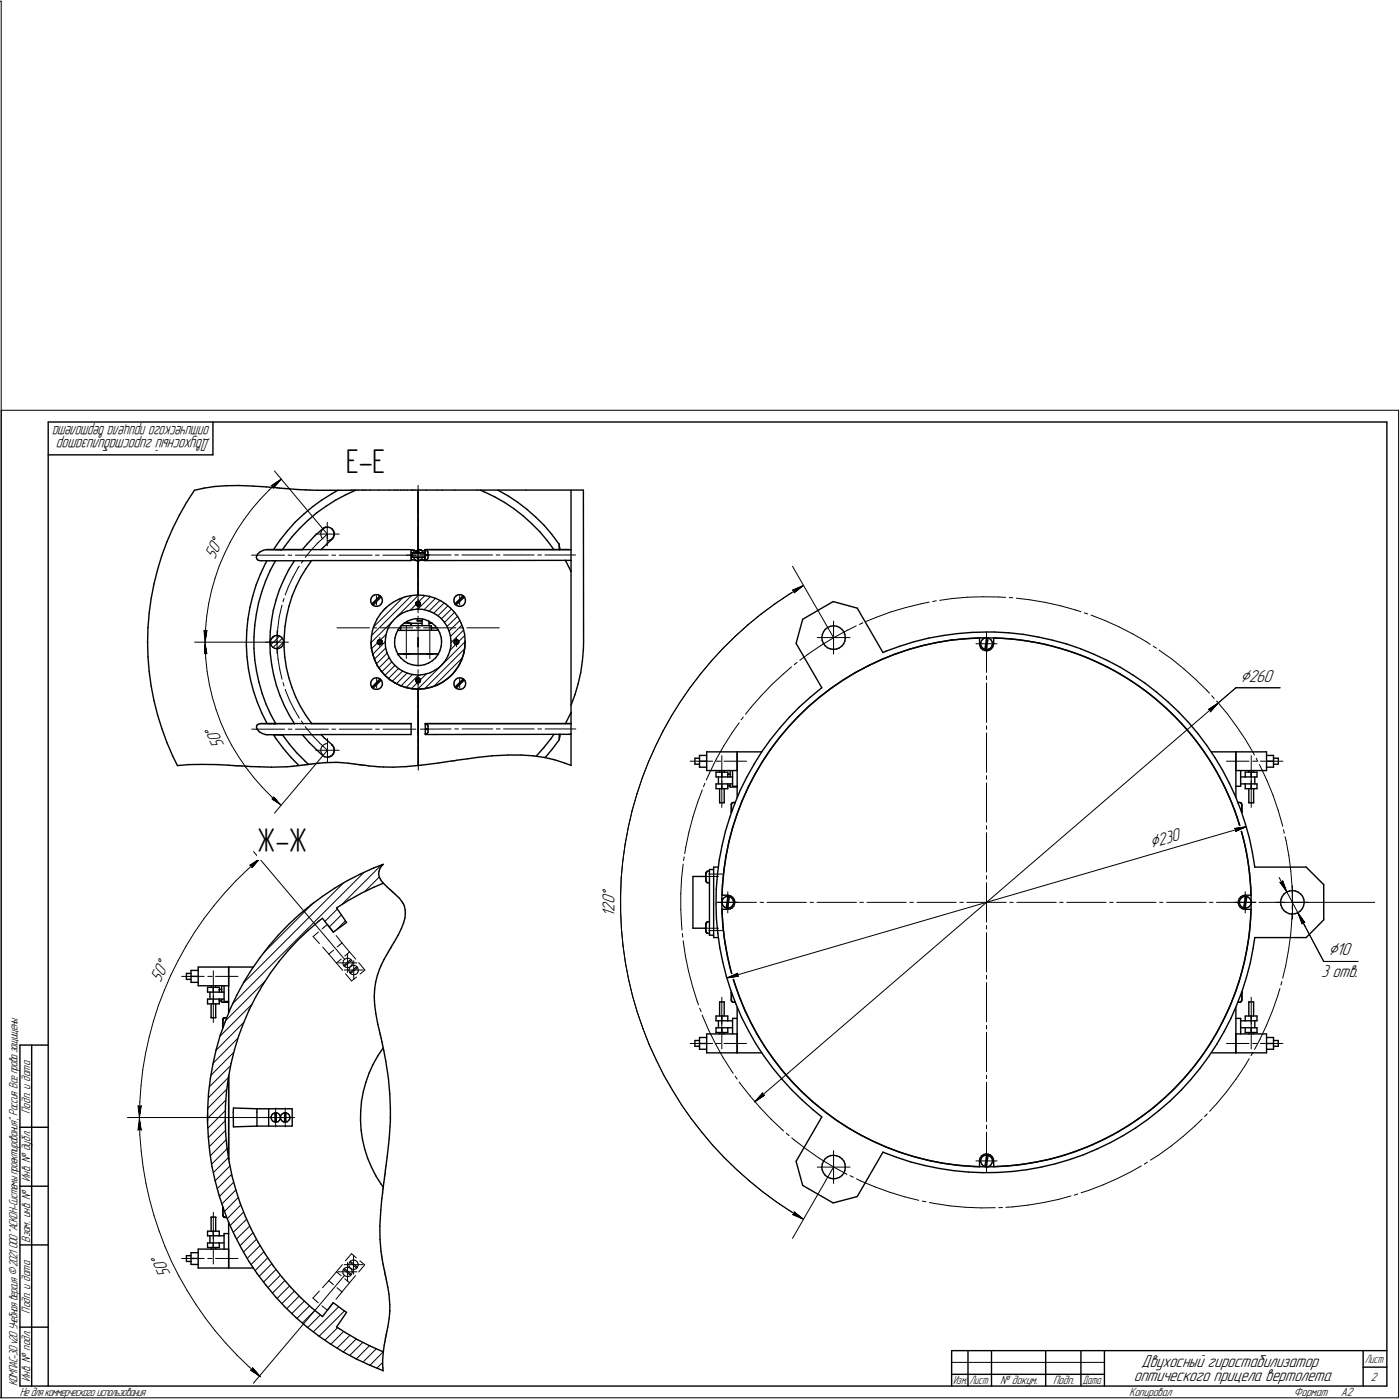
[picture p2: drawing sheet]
<svg xmlns="http://www.w3.org/2000/svg" width="595mm" height="595mm" viewBox="0 0 595 595" stroke-linecap="round" stroke-linejoin="round" font-family="sans-serif">
<defs><g id="words">
<g font-size="14.6">
<text x="147.1" y="201.4">Е-Е</text>
<text x="109.4" y="362.5">Ж-Ж</text>
</g>
<g font-size="8.5">
<text x="527.4" y="290">Ç260</text>
<text x="489.5" y="360.7" transform="rotate(-16 489.5 360.7)">Ç230</text>
<text x="261.2" y="381.5" transform="rotate(-90 261.2 381.5)">Å</text>
<text x="564.7" y="406.4">Ç10</text>
</g>
<g font-size="7.8">
<text x="91.3" y="238.3" transform="rotate(-65 91.3 238.3)">50Å</text>
<text x="95.4" y="317" transform="rotate(-115 95.4 317)">50Å</text>
<text x="261.2" y="390" transform="rotate(-90 261.2 390)">1</text>
<text x="261.2" y="387.9" transform="rotate(-90 261.2 387.9)">2</text>
<text x="261.2" y="384.7" transform="rotate(-90 261.2 384.7)">0</text>
<text x="68.3" y="418" transform="rotate(-65 68.3 418)">50Å</text>
<text x="561.6" y="415.4">3 отв.</text>
<text x="72.6" y="541.9" transform="rotate(-115 72.6 541.9)">50Å</text>
<text x="485" y="581.6">Двухосный гиростабилизатор</text>
<text x="482" y="587.5">оптического прицела вертолета</text>
</g>
<text font-size="7.7" x="89.4" y="186.9" transform="rotate(180 89.4 186.9)">Двухосный гиростабилизатор</text>
<text font-size="7.6" x="89.3" y="181" transform="rotate(180 89.3 181)">оптического прицела вертолета</text>
<g font-size="5.4">
<text x="12.8" y="473.7" transform="rotate(-90 12.8 473.7)">Подп. и дата</text>
<text x="12.8" y="502.8" transform="rotate(-90 12.8 502.8)">Инв. № дубл.</text>
<text x="12.8" y="528.6" transform="rotate(-90 12.8 528.6)">Взам. инв. №</text>
<text x="12.8" y="558.7" transform="rotate(-90 12.8 558.7)">Подп. и дата</text>
<text x="12.8" y="587.8" transform="rotate(-90 12.8 587.8)">Инв. № подл.</text>
<text x="582.8" y="587.3">2</text>
<text x="7.5" y="589.5" transform="rotate(-90 7.5 589.5)">КОМПАС-3Dv20Учебнаяверсия©2021 ООО&quot;АСКОН-Системыпроектирования&quot;, Россия. Всеправазащищены.</text>
<text x="8.5" y="593.7">Недлякоммерческогоиспользования</text>
<text x="425.2" y="588.8">№ докум.</text>
<text x="447.6" y="588.8">Подп.</text>
<text x="480" y="593.8">Копировал</text>
<text x="550" y="593.8">Формат</text>
<text x="570" y="593.8">A2</text>
</g>
<g font-size="5.3">
<text x="580.1" y="579.8">Лист</text>
<text x="405.1" y="588.8">Изм.</text>
<text x="412.1" y="588.8">Лист</text>
<text x="460.1" y="588.8">Дата</text>
</g>
</g></defs>
<g fill="none" stroke="#000" stroke-width=".43">
<path d="M0 .5h.5zM.5 .5v594zM.5 174.5v420zM.5 174.5h594zM594.5 174.5v420zM106.9 216.7l-3.3 4.4zM110.5 212.5l-3.6 4.2zM114.4 208.4l-3.9 4.1zM114.4 208.4l4-3.7zM115.3 206.6l.9 .2zM115.3 206.6l4.2-2.8zM116.2 206.8v.8z"/>
<path d="M116.7 200.3l22.4 26.9zM118.4 204.7l1.1-.9zM119.5 203.8l-3.3 3.8zM177.7 206.4v12.4zM95.4 235.5l-2.2 5.1zM97.9 230.5l-2.5 5zM100.6 225.7l-2.7 4.8zM103.6 221.1l-3 4.6zM106.9 236.1h14.1zM122.4 236.1h1.6zM125.6 236.1h13.9zM128.9 238.3l-.8 1.2z"/>
<path d="M132.1 234.2l-2.3 2.9zM134.1 227.2h5zM135.1 230.9l-3 3.3zM135.1 230.9l3.3-3.1zM136.4 226.7v.9zM136.4 227.6l.3 .9zM136.7 228.5l.6 .8zM136.7 225.7l-.3 1zM137.3 225l.9-.5zM137.3 225l-.6 .7zM138.2 224.5l.9-.2zM138.4 227.8l.8-.6z"/>
<path d="M139.1 222.2v5zM139.1 227.2v5zM139.1 227.2h5.1zM139.1 230l.9-.2zM139.1 227.2v1.9zM140 229.8l.9-.4zM141.1 225h.1M141.1 225l.5 .8zM141.1 236.1h1.6zM141.6 228.6l-.7 .8zM141.6 225.8l.4 .9zM141.9 227.8l-.3 .8z"/>
<path d="M142 226.7l-.1 1.1zM144.2 236.1h14zM159.6 236.1h1.6zM162.7 236.1h14zM172.7 236.1h5zM174.8 237.6l.4 .5zM174.8 234.8l.3 .3zM175 235.3h.3zM175 236.9h.3zM175.3 235.3h5.4zM175.3 236.9h5.4zM175.3 233.9l1.1 1.2z"/>
<path d="M175.6 237.1l1.4 1.3zM177 237.1l.7 .6zM177.1 234.4l.6 .5zM177.7 220.3v1.8zM177.7 223.6v12.4zM177.7 236.1v9.9zM177.7 236.1h5zM177.7 234.9l1-1zM178.4 237.1l-.7 .7zM178.6 238.3l1.2-1.2zM178.7 236.1h13.1zM179 235.1l.8-.8z"/>
<path d="M180 238.3l.7-.6zM180.7 234.8l-.3 .3zM193.3 236.1h1.6zM196.3 236.1h13.1zM210.9 236.1h1.6zM214 236.1h13.1zM228.6 236.1h1.6zM231.6 236.1h13.1zM88.7 256.6l-.8 5.4zM89.9 251.2l-1.2 5.4zM91.4 245.9l-1.5 5.3zM93.2 240.6l-1.8 5.3z"/>
<path d="M119.7 258l-1 4.4zM119.9 257.4l-.2 .6zM120.7 254.5l-.4 1.4zM122.6 249.5l-1.4 3.6zM124.5 245.4l-1.9 4.1zM126.7 241.5l-2.2 3.9zM127.3 240.8l-.6 .7zM160 253.4v2zM160 255.4v2zM162.8 259.8l1.6-1.7zM174.4 259.5l2.4-2.4zM176.8 257.1l1.3-1.2z"/>
<path d="M176.9 256.4l.4-.5zM177 257.6l1.5-1.5zM177.5 257.8l1.2-1.2zM177.7 247.5v1.8zM177.7 250.7v9.9zM177.7 254.8v4zM178.1 255.9l2.5-2.6zM180.3 259.3l4.8-4.8zM182.5 259.9l4.5-4.5zM183 253.7l-5.4 5.4zM190.4 257.6l-4.2 4.3zM195.4 253.4v2z"/>
<path d="M195.4 255.4v2zM329.4 256.9l6-4.1zM335.4 252.8l6.1-3.8zM336.9 240.9l17.4 30.3zM336.9 251l.8 .3zM336.9 251l4.6-2zM337.6 252.1l3.9-3.1zM337.7 251.3l-.1 .8zM385.1 258.4l6.5-1.6zM391.6 256.8l3.4-.7zM396.5 255.9l1.5-.4zM399.5 255.4l5.1-.8z"/>
<path d="M404.6 254.6l6.6-.6zM411.2 254l6.6-.2zM417.8 253.8l6.7 .1zM424.5 253.9l3 .2zM429 254.2l1.5 .1zM432.1 254.4l5.6 .7zM437.7 255.1l6.5 1.1zM444.2 256.2l6.6 1.4zM450.8 257.6l6.3 1.8zM457.1 259.4l2.4 .8zM82.7 273.1h35.1zM86.7 268.1l.5 5z"/>
<path d="M86.7 268.1l.6 .5zM87.1 273.1l.9 5zM87.1 273.1l.1 1.5zM87.2 274.6l.3 5.6zM87.3 268.6l.7-.5zM87.4 267.5l-.2 5.6zM87.9 262l-.5 5.5zM88 268.1l-.8 5zM112.9 273.1h4.9zM115.1 272.1l1.7-1.7zM115.1 274.2l3.8-3.7zM116.1 275.4l4-4z"/>
<path d="M117.7 275.9l2.9-2.9zM117.8 273.1v4.9zM117.8 268.3v4.8zM117.8 273.1h4.8zM117.8 272.4l.1 1.5zM117.9 275.8l.3 4.5zM117.9 275.3v.5zM118.1 266.9l-.2 3.9zM118.7 262.4l-.6 4.5zM143.3 267h13.8zM157.7 273.3l9.5-9.4zM157.9 275.9l2.6-2.5z"/>
<path d="M157.9 270.3l17-17zM158.4 278.3l5.3-5.3zM158.5 267h1.6zM158.8 266.6l12.5-12.4zM160.5 273.4l1.3-1.3zM160.8 273.8l1.4-1.3zM161 272.2l-.4 .4zM161.2 274.1l1.2-1.2zM161.5 271.1v4zM161.6 267h13.8zM161.8 272.1l2.4-2.4zM168.5 262.6l9.5-9.5z"/>
<path d="M172.7 266.1v14zM177 267h1.6zM177.7 262v1.8zM177.7 265.3v9.9zM177.7 271.2v2zM177.7 273.1v10.2zM177.7 271.1v4zM177.7 273v2.1zM180 267h13.8zM182.7 266.1v14zM184.4 260.8l4.4-4.3zM187.6 263.2l4.3-4.2z"/>
<path d="M190.1 266.4l4.4-4.3zM190.9 268.4l4.6-4.5zM191.3 276.5l2.5-2.4zM191.5 270.7l4.8-4.8zM193 273.4l1.3-1.3zM193.2 260.4l-4.2 4.4zM193.3 273.8l1.4-1.4zM193.5 272.2l-.3 .3zM194.1 271.1v4zM195 272.9l2.5-2.6zM195 272.9l-1.2 1.2zM195.3 267h1.6z"/>
<path d="M197.1 268l-5.3 5.3zM198.5 267h13.8zM307.3 275.8l5.2-5.1zM307.3 275.8l-4.9 5.3zM312.5 270.7l5.4-4.9zM317.9 265.8l5.6-4.6zM323.5 261.2l5.9-4.3zM343.4 278.3l5.5-3.7zM347.4 271.2h6.9zM348.9 274.6l5.7-3.5zM354.3 271.2h7.1zM354.3 271.2v7z"/>
<path d="M354.3 264.2v7zM354.6 271.1l5.8-3.1zM360.4 268l3.6-1.8zM365.3 265.6l1.1-.5zM366.4 265.1l.4-.2zM368.1 264.3l4.4-1.7zM372.5 262.6l6.2-2.3zM378.7 260.3l6.4-1.9zM414.9 273.8h4.5zM419.4 273.8h4.4zM419.4 273.8v4.5zM419.4 269.3v4.5z"/>
<path d="M419.4 269.3v16.7zM460.9 260.7l1.5 .4zM463.8 261.6l5.8 2.3zM469.6 263.9l6.1 2.7zM475.7 266.6l5.9 3.1zM481.6 269.7l5.7 3.3zM487.3 273l1.6 1.1zM490.2 274.8l1.4 .9zM492.8 276.6l5.5 3.8zM492.8 276.6h.1M87.5 280.2l.6 5.5zM88.1 285.7l.9 5.4z"/>
<path d="M89 291.1l1.3 5.4zM90.3 296.5l1.6 5.3zM118.2 280.3l.8 4.5zM119 284.8l.9 4.1zM120.3 290.3l.4 1.5zM121.2 293.2l.1 .3zM121.3 293.5l1.7 4.2zM123 297.7l2.1 4.1zM159.1 280.4l4.9-4.8zM160 282.4l4.6-4.6zM160.1 288.8v3.9zM161 284.1l4.4-4.4z"/>
<path d="M163.6 287.3l4.3-4.3zM166.5 281.5l-4.2 4.2zM166.7 289.8l4.4-4.4zM168.5 290.8l4.6-4.5zM169.4 284.3l-4.3 4.3zM174.9 292.9l2.6-2.6zM175.3 286.9l-4.9 4.9zM176.8 289.6l1.3-1.2zM177 290.1l1.5-1.4zM177.1 288.5l-.1 .3zM177.5 290.3l1.2-1.2zM177.5 293.1l20.2-20.1z"/>
<path d="M177.7 299.6v1.6zM177.7 287.9v10.2zM177.7 284.8v1.6zM177.7 287.4v3.9zM177.9 287.1l-5.3 5.3zM178.7 289.1l2.5-2.4zM180.6 292.9l16.9-17zM184.4 291.9l12.2-12.2zM195.4 288.8v1.9zM195.4 290.7v2.1zM289.2 298.4l-3.8 6.1zM293.4 292.4l-4.2 6z"/>
<path d="M297.8 286.7l-4.4 5.7zM302.4 281.1l-4.6 5.6zM323.6 295.9l-4.4 5zM328.2 291.1l4.9-4.5zM328.2 291.1l-4.6 4.8zM333.1 286.6l3.4-3zM337.7 282.7l.5-.4zM338.2 282.3l.6-.5zM340 280.8l3.4-2.5zM419.4 287.5v1.6zM419.4 290.5v16.8zM498.3 280.4l5.1 4.2z"/>
<path d="M503.4 284.6l4.9 4.5zM508.3 289.1l4.8 4.6zM513.1 293.7l1 1.1zM515.1 295.9l1 1.2zM517.1 298.2l.5 .4zM517.6 298.6l4.2 5.1zM517.9 299l7.5-6.5zM517.9 299l-3.4 3.8zM525.4 292.5h18.8zM91.9 301.8l1.8 5.2zM93.7 307l2.2 5.1zM95.9 312.1l2.6 4.9z"/>
<path d="M98.5 317l2.8 4.7zM107 310.1h14zM122.5 310.1h1.6zM125.1 301.8l2.2 3.7zM125.6 310.1h14zM128.1 306.7l.8 1.2zM129.9 309.3h.1M129.9 309.3l2.9 3.5zM132.8 312.8l3.1 3.3zM134.2 319.1h5zM135.9 316.1l3.3 3zM136.4 318.5v1z"/>
<path d="M136.4 319.5l.3 1zM136.7 317.7l-.3 .8zM137.4 316.9l.9-.5zM137.4 316.9l-.7 .8zM138.3 316.4l.9-.2zM139.2 314.1v5zM139.2 319.1v5zM139.2 319.1h5zM139.2 319.1l-22.5 26.8zM139.2 319.1v2zM141.1 317l.6 .8zM141.1 317h.1"/>
<path d="M141.1 310.1h1.6zM141.7 317.8l.3 .9zM142 319.6l-.4 .9zM142 318.7v.9zM144.2 310.1h14zM159.7 310.1h1.6zM162.8 310.1h14zM177.7 314.4v1.5zM177.7 302.7v10.1zM177.8 317.4v10.2zM178.7 310.1l13.1-.1zM193.3 310h1.6z"/>
<path d="M196.4 310h13.1zM211 310h1.6zM214 310h13.1zM228.6 310h1.6zM231.7 310h13.1zM278.6 317.4l-2.9 6.6zM281.9 310.9l-3.3 6.5zM285.4 304.5l-3.5 6.4zM307.8 317.1l-3.3 5.8zM311.3 311.5l-3.5 5.6zM314.2 307.4l-2.9 4.1zM315.1 306.1h.1"/>
<path d="M316 305l-.9 1.1zM319.2 300.9l-2.3 2.9zM419.4 308.8v1.4zM419.4 311.7v16.8zM513.7 301.8l.8 .1zM513.7 301.8l4.2-2.8zM514.5 301.9v.9zM521.8 303.7l3.9 5.3zM525.7 309l3.7 5.5zM529.4 314.5l3.4 5.8zM101.3 321.7l3.2 4.6zM104.5 326.3l3.4 4.4z"/>
<path d="M107.9 330.7l3.6 4.2zM111.5 334.9l3.9 3.9zM115.4 338.8l4.1 3.7zM136.7 320.5l.6 .7zM139.2 321.9l.9-.2zM140.1 321.7l.9-.4zM141.6 320.5l-.6 .8zM270.8 337.7l-2.1 7zM273 330.8l-2.2 6.9zM275.7 324l-2.7 6.8zM293.4 323.8h9.5zM298.5 336l-1.9 5.1z"/>
<path d="M299.6 333.2l-.6 1.4zM301.6 328.8l-1.4 3zM304.5 322.9l-2.9 5.9zM304.5 323.8h1.8zM306.8 334.3v9.1zM306.8 332v.9zM306.8 321.4v9.1zM306.8 328.4v7zM307.8 323.8h9.5zM419.4 329.9v1.6zM419.4 333v16.7zM521.4 323.8h9.5z"/>
<path d="M531.9 334.3v9.1zM531.9 332v.9zM531.9 321.4v9.1zM531.9 328.4v7zM532.5 323.8h1.7zM532.8 320.3l.4 .8zM534 322.5l.7 1.3zM535.3 325.2l.6 .9zM535.8 323.8h9.5zM535.9 326.1l2.7 6zM538.6 332.1l2.6 6.2zM541.2 338.3l2.1 6.3z"/>
<path d="M265.8 358.9l-1 7.2zM267.1 351.7l-1.3 7.2zM268.7 344.7l-1.6 7zM292.9 353.9l-1.4 6.4zM294.6 347.5l-1.7 6.4zM296.6 341.1l-2 6.4zM419.4 351.2v1.5zM419.4 354.2v16.7zM524.8 352.4l.6 .5zM524.8 352.4l5-.8zM525.2 353.7l4.6-2.1zM525.4 352.9l-.2 .8z"/>
<path d="M543.3 344.6l1.9 6.3zM545.2 350.9l.1 .6zM545.6 352.9l.3 1.5zM546.3 355.9l.4 1.6zM546.7 357.5l1.2 6.5zM95.4 379.9l-4.5 5.3zM100.2 374.7l5-4.8zM100.2 374.7l-4.8 5.2zM105.2 369.9l5.2-4.6zM106.2 368l.8 .2zM106.2 368l4.2-2.7zM107 368.2l.1 .9z"/>
<path d="M107.8 362.2l38.7 45.8zM110.4 365.3l-3.3 3.8zM155.1 379.1l6.1-6.1zM162.8 375.7h.1M264.1 373.3l-.3 7.3zM264.8 366.1l-.7 7.2zM289.7 373.5l-.3 6.7zM290.4 367.5l-.7 6zM290.8 364.5l-.2 1.5zM291.5 360.3l-.4 2.8zM299.6 372.8h5.8zM301.3 371.8h6z"/>
<path d="M309.4 379.3v4.5zM419.4 372.4v1.5zM419.4 375.4v8.4zM529.3 379.3v4.5zM543.7 373.2l3.3 6.2zM544.1 375.2l.8 .2zM544.1 375.2l2.9 4.2zM545.3 374.6l1.7 4.8zM545.3 374.6l-.4 .8zM547 379.4l4.7 8.8zM547.9 364l.8 6.5zM548.7 370.5l.5 6.7z"/>
<path d="M549.2 377.2l.2 6.6zM549.4 376.8v7zM82.7 396.5l-3.6 5.9zM86.7 390.7l-4 5.8zM90.9 385.2l-4.2 5.5zM133.1 398.4l2.7 2.9zM133.1 398.4l2.3-2zM133.3 384l-21.4 21.4zM136.9 395.1l.9-.8zM137.8 394.3l1.4-1.1zM138.1 391.9l5.3-5.3zM139.2 393.2l2.5 3.1z"/>
<path d="M140 394.3l5.1-5.2zM142.9 397.9l2.5 3.2zM143.2 395.3l3.6-3.6zM145.3 384.7l16.8-16.8zM263.8 380.6v7.2zM263.8 387.8l.4 7.3zM264.2 395.1l.6 7.2zM289.4 380.2v6.6zM289.4 386.8l.3 6.6zM289.7 393.4l.2 2.2zM290.1 397.1l.1 1.5zM299.6 394.8h5.8z"/>
<path d="M301.3 395.8h6zM304.9 383.8h16.7zM304.9 383.8h4.5zM309.4 383.8h4.5zM309.4 383.8v4.5zM323.1 383.8h1.5zM326.1 383.8h16.7zM344.3 383.8h1.5zM347.3 383.8h16.8zM365.5 383.8h1.5zM368.6 383.8h16.6zM386.8 383.8h1.5z"/>
<path d="M389.8 383.8h16.7zM408 383.8h1.5zM411 383.8h8.4zM419.4 383.8h8.3zM419.4 396.7v16.6zM419.4 393.6v1.5zM419.4 383.8v8.4zM429.3 383.8h1.4zM432.2 383.8h16.8zM450.4 383.8h1.6zM453.5 383.8h16.7zM471.7 383.8h1.5z"/>
<path d="M474.6 383.8h16.8zM492.9 383.8h1.5zM495.9 383.8h16.8zM514.1 383.8h1.5zM517.1 383.8h16.7zM524.8 383.8h4.5zM529.3 383.8h4.5zM529.3 383.8v4.5zM535.2 383.8h11zM542.4 383.8h7zM548.6 397.7l-.9 6.6zM549.1 391.1l-.5 6.6z"/>
<path d="M549.2 388.3l-.1 2.8zM549.3 385.2v1.6zM549.4 383.8h35zM549.4 383.8h6.9zM549.4 383.8v7zM551.7 388.2l11 20.7zM551.7 388.2l1.8 4.7zM551.7 388.2l3 4.1zM551.7 388.2l3.3 6.2zM553.8 392.2l-.3 .7zM553.8 392.2l.9 .1zM72.6 414.9l-2.8 6.3z"/>
<path d="M75.7 408.6l-3.1 6.3zM77.2 415.3h9.6zM79.1 402.4l-3.4 6.2zM88.3 415.3h1.9zM90.7 412.9v9.1zM90.7 419.9v7.1zM91.6 415.3h9.6zM103.5 418.1l42.5-42.5zM137.2 402.8l2.6 3zM139.8 405.8l2-1.7zM139.8 405.8l3.2 3.8zM143 409.6l2-1.7z"/>
<path d="M143 409.6l2.6 3.1zM143.3 402.8l1.1-.9zM143.8 409.5h3.9zM144.4 401.9l1-.8zM145.4 401.1l3.2 3.8zM145.8 409.4l.1 .9zM145.9 410.3l.4 .7zM146 408.7l-.2 .7zM146.1 410.6l.6-.5zM146.1 410.6l.4 .4zM146.3 411l.7 .4zM146.3 412.6h4.1z"/>
<path d="M146.5 411l.6-.5zM146.5 408l-.5 .7zM146.6 407.9h.1M146.6 406.7l2-1.8zM146.6 407.9l.8-.3zM146.7 410.1l1.8-1.5zM146.9 414.2l2.5 3zM147 411.4l.8 .2zM147.1 410.5l1.7-1.5zM147.4 407.6h.8zM147.7 409.5h4zM147.7 409.5v4.1z"/>
<path d="M147.7 405.6v3.9zM147.8 411.6l.8-.2zM148.2 407.6l.7 .3zM148.3 412.5l.2 .8zM148.5 408.6l.6-.5zM148.5 413.3l.4 .7zM148.6 404.9l2.6 3zM148.6 411.4l.7-.5zM148.6 411.7l-.3 .8zM148.8 413.7l.2 .3zM148.8 409l.6-.5zM148.9 407.9l.6 .6z"/>
<path d="M148.9 414l.7 .4zM149 414l.6-.4zM149 411.1l-.4 .6zM149.2 411h.1M149.1 408.1l.3 .4zM149.2 411l.7-.4zM149.3 413.2l-.5 .5zM149.3 413.2l1.7-1.6zM149.4 417.2l2.2-1.7zM149.5 408.5l.3 .9zM149.6 413.6l1.8-1.5zM149.6 414.4l.8 .2z"/>
<path d="M149.7 410.1l-.4 .8zM149.8 409.4l-.1 .7zM149.9 410.6h.9zM150.4 414.6l.8-.2zM150.4 412.6h3.9zM150.4 412.6v4zM150.4 408.6v4zM150.8 410.6l.8 .4zM151 411.6l.6-.4zM151.2 414.4l.7-.5zM151.4 412.1l.6-.5zM151.6 411l.5 .6z"/>
<path d="M151.6 411.2l.4 .4zM152.1 411.6l.2 .8zM152.2 413.2l-.3 .7zM152.3 412.4l-.1 .8zM152.5 409.4l2.6 3.2zM153.1 414.3l2-1.7zM264.8 402.3l1.1 7.1zM265.9 409.4l1.3 7.2zM267.2 416.6l1.7 7.1zM290.4 400.1l.9 6.5zM291.3 406.6l1.4 6.5zM292.7 413.1l1.7 6.4z"/>
<path d="M294.4 419.5l1.9 6.3zM308.9 416l4.7-2.1zM308.9 416l5-.8zM308.9 416l220.9-64.4zM313.3 414.7l.6 .5zM313.6 413.9l-.3 .8zM419.4 417.9v16.7zM419.4 414.9v1.5zM544.9 417.5l-.4 1.5zM546.5 410.8l-1.2 5.3zM547.7 404.3l-1.2 6.5zM562.7 408.9h14.6z"/>
<path d="M65.2 434.4l-1.8 6.7zM67.3 427.7l-2.1 6.7zM69.8 421.2l-2.5 6.5zM90.7 425.9v9zM90.7 423.5v.8zM95.8 434.2l16.9-16.9zM98.9 426.9l55.9-55.9zM103.5 434.9l-11.6 11.8zM268.9 423.7l2 6.9zM270.9 430.6l2.4 6.9zM273.3 437.5l2.6 6.7zM296.3 425.8l.6 1.6z"/>
<path d="M297.4 428.8l.6 1.5zM298.5 431.7l.1 .4zM298.6 432.1l2.6 6zM301.2 438.1l3 6zM306.8 432.1v7.1zM306.8 424.2v9zM306.8 434.7v.9zM306.8 437v9.1zM419.4 439.1v16.7zM419.4 436.1v1.5zM531.9 424.2v9zM531.9 434.7v.9z"/>
<path d="M531.9 437v9.1zM531.9 432.1v7.1zM538.4 436l-2.8 6zM540.9 429.9l-2.5 6.1zM543.1 423.6l-2.2 6.3zM544.1 420.5l-1 3.1zM60.7 454.8l-.8 7zM61.9 448l-1.2 6.8zM63.4 441.1l-1.5 6.9zM93.6 440.7l13.5-13.6zM97 458.4l-8.4 8.5zM99.3 447.6l-9.6 9.8z"/>
<path d="M101.1 441.6l-10.5 10.6zM275.9 444.2l3.1 6.6zM279 450.8l3.2 6.6zM282.2 457.4l3.6 6.2zM293.4 443.8h9.5zM304.2 444.1l3.2 5.8zM304.5 443.8h1.8zM307.4 449.9l3.6 5.6zM307.8 443.8h9.5zM311 455.5l.7 1zM312.5 457.7l.9 1.3zM419.4 457.4v1.4z"/>
<path d="M521.4 443.8h9.5zM525.4 459.1l-4 5.3zM529.1 453.6l-3.7 5.5zM531 450.3l-1.9 3.3zM532.5 447.9l-.7 1.1zM532.5 443.8h1.7zM532.6 447.6l-.1 .3zM535.6 442l-2.3 4.4zM535.8 443.8h9.5zM54.2 475.3h60zM58.7 470.3l.6 5zM58.7 470.3l.7 .5z"/>
<path d="M59.3 475.7l.7 5zM59.3 475.7l-.6 5zM59.3 475.7l.1 7zM59.4 470.8l.6-.5zM59.4 468.7l-.1 6.6zM59.9 461.8l-.5 6.9zM60 470.3l-.7 5zM88.3 479.9l7.5-7.5zM89 462.3l9-9.1zM95.9 468l-7.7 7.7zM96.4 463.3l-8.1 8.1zM113.2 475.3h4z"/>
<path d="M117.2 475.3h4zM117.2 475.3v4zM117.2 471.3v4zM121.2 475.3h4zM121.2 475.3v4zM121.2 471.3v4zM285.8 463.6l3.8 6.2zM289.6 469.8l4.2 5.9zM293.8 475.7l4.5 5.8zM314.2 460.2l.5 .7zM314.7 460.9l4.2 5.3zM318.9 466.2l4.3 5z"/>
<path d="M320.8 468.6l4.2-2.8zM320.8 468.6l197.1-169.6zM323.2 471.2l4.5 4.8zM324.2 464.8l-3.4 3.8zM324.2 464.8l.1 .9zM324.3 465.7l.7 .1zM327.7 476l4.9 4.6zM419.4 478.5v1.6zM419.4 460.3v16.8zM507.9 479l3.1-3zM512.1 474.9l.6-.6zM512.7 474.3l.5-.5z"/>
<path d="M517.1 469.5l-2.9 3.2zM521.4 464.4l-4.3 5.1zM58.7 480.7l.7-.6zM59.4 480.1l.6 .6zM59.4 482.7l.6 6.9zM60 489.6l.9 7zM60.9 496.6l1.2 6.8zM88.6 483.9l7.2-7.2zM88.9 487.8l6.9-7zM89.9 495.2l6.6-6.6zM90.7 498.8l6.4-6.5zM96.1 484.8l-6.7 6.8z"/>
<path d="M298.3 481.5l4.6 5.6zM302.9 487.1l4.9 5.2zM307.8 492.3l5.3 5.1zM313.1 497.4l5.4 4.8zM332.6 480.6l.5 .4zM334.3 482l1.1 1zM336.5 484l1.2 .9zM337.7 484.9l5.2 4zM342.9 488.9l5.4 3.8zM347.4 496.4h6.9zM348.3 492.7l5.7 3.4zM354 496.1l5.8 3.3z"/>
<path d="M354.3 496.4l-17.4 30.3zM354.3 496.4h7.1zM354.3 496.4v6.9zM354.3 489.4v7zM359.8 499.4h.1M414.9 493.8h4.5zM419.4 481.6v16.7zM419.4 493.8h4.4zM419.4 493.8v4.5zM419.4 489.3v4.5zM481 498.3l4.1-2.4zM486.5 495.1l.2-.1z"/>
<path d="M486.7 495l1.1-.7zM489 493.4l3.3-2zM492.3 491.4l5.5-3.9zM497.8 487.5l5.1-4.1zM502.9 483.4l5-4.4zM62.1 503.4l1.5 6.8zM63.6 510.2l1.8 6.8zM65.4 517l2.2 6.6zM90.7 515.6v9.1zM91.4 502.2l6.3-6.2zM92.3 505.6l6.2-6.2zM93.2 508.9l6.1-6.1z"/>
<path d="M94.2 512.1l6-6zM101.3 509.4l-5.9 5.9zM102.4 512.5l-5.8 5.8zM318.5 502.2l5.6 4.6zM324.1 506.8l5.8 4.3zM329.9 511.1l6.1 4.1zM336 515.2l5.5 3.4zM336.9 516.6l4.6 2zM336.9 516.6l.8-.4zM337.6 515.5l.1 .7zM337.6 515.5l3.9 3.1zM361.4 500l1.3 .7z"/>
<path d="M364.1 501.4l1.7 .8zM365.8 502.2l6.1 2.6zM371.9 504.8l6.2 2.3zM378.1 507.1l6.4 1.9zM384.5 509l6.1 1.5zM392.1 510.9l1.5 .2zM395.1 511.5l2.3 .4zM397.4 511.9l6.5 1zM403.9 512.9l6.6 .6zM410.5 513.5l6.7 .3zM417.2 513.8l5.9-.1zM424.5 513.7l1.6-.1z"/>
<path d="M427.6 513.5l2.8-.2zM430.4 513.3l6.6-.7zM437 512.6l6.7-1.1zM443.7 511.5l6.4-1.4zM450.1 510.1l5.2-1.4zM456.7 508.3l1.4-.5zM459.6 507.3l3.2-1zM462.8 506.3l6.2-2.4zM469 503.9l6.1-2.7zM475.1 501.2l5.9-2.9zM67.6 523.6l2.5 6.5zM70.1 530.1l2.8 6.4z"/>
<path d="M72.9 536.5l3.1 6.2zM77.2 535.3h9.6zM88.3 535.3h1.9zM90.7 523.7v6.9zM90.7 526.2v.9zM90.7 528.6v9zM91.6 535.3h9.6zM97.8 521.3l5.7-5.8zM99.1 524.2l5.7-5.6zM100.5 527l5.7-5.5zM102 529.8l5.5-5.5zM103.5 532.6l5.6-5.6z"/>
<path d="M105.1 535.3l5.5-5.5zM106.7 537.9l5.5-5.5zM113.8 535l-5.3 5.4zM117.3 539.9l-5.3 5.4zM145.5 537.9l-2.5 3zM146 539.9l.4-.3zM146 539.9l.6 .5zM146.3 537.9h4zM146.4 539.6l.6 .4zM146.5 539.4l.7-.3zM146.5 539.4l-.6 .7zM147.2 539.1l.8-.1z"/>
<path d="M147.7 537v3.9zM148 539l.8 .2zM148.3 537.8l.1 .8zM148.4 538.6l.4 .7zM148.5 537l-.2 .8zM148.7 536.9l.3-.4zM148.7 536.9l.6 .5zM148.8 539.2l.6 .6zM148.8 539.3h.1M149 536.5l.5 .5zM149 539.4l.7 .4zM149 536.4l.8-.4z"/>
<path d="M149 536.4l-.5 .6zM149.3 537.4l1.7 1.5zM149.4 539.8l.3 .8zM149.4 533.2l2.1 1.8zM149.4 533.2l-2.6 3.1zM149.5 537l1.9 1.5zM149.7 539.8l.8 .1zM149.8 536l.7-.1zM150.3 537.9h4zM150.3 537.9v4.1zM150.3 533.9v4zM150.5 539.9l.8-.2z"/>
<path d="M150.5 535.9l.8 .3zM151 538.9l.6 .4zM151.3 539.7l.6-.6zM151.3 536.2l.6 .6zM151.4 538.5l.5 .5zM151.9 539l-.3 .3zM151.9 536.8l.3 .7zM152.2 538.3l-.3 .8zM152.2 537.5v.8zM153 536.3l2 1.7zM155 538l-2.5 3zM76 542.7l3.5 6.1z"/>
<path d="M79.5 548.8l3.7 5.9zM83.2 554.7l4 5.8zM110.2 542.9l5.4-5.4zM113.9 547.7l5.3-5.3zM117.8 552.3l5.3-5.4zM119.8 554.5l5.3-5.4zM121.1 544.7l-5.3 5.3zM124 558.7l5.4-5.3zM127.2 551.3l-5.3 5.3zM131.6 555.4l-5.4 5.3zM133 552.1l1.4 1.2zM134.4 553.3l.9 .8z"/>
<path d="M135.7 549.1l-2.7 3zM136.8 555.4l2.4 1.9zM139.8 544.7l-2.7 3zM139.8 544.7l1 .9zM140.8 545.6l.9 .8zM141.6 554.1l-2.4 3.2zM143 540.9l2 1.7zM143 540.9l-3.2 3.8zM143.3 547.7l2.1 1.8zM143.7 540.9h4zM145.4 549.5l-2.6 3.1zM145.7 540.9l.1 .8z"/>
<path d="M145.8 541.7l.5 .7zM145.9 540.1l-.2 .8zM146.3 542.4h.1M146.4 542.5l.8 .4zM146.4 542.5l-38.7 45.8zM146.6 543.9l2 1.7zM146.6 540.4l1.8 1.6zM147 540l1.8 1.5zM147.2 542.9l.7 .1zM147.7 540.9h4zM147.7 540.9v4.1zM147.9 543l.9-.3z"/>
<path d="M148.4 542l.6 .4zM148.6 545.6l-3.2 3.9zM148.8 541.5l.6 .5zM148.8 542.7l.6-.6zM149.4 542l-.4 .4zM149.7 541.4l-.3 .7zM149.7 540.6v.8zM151.1 542.5l-2.5 3.1zM87.2 560.5l4.2 5.5zM91.4 566l4.6 5.3zM96 571.3l4.8 5.1zM100.8 576.4l4.9 4.8z"/>
<path d="M128.5 562.7l5.4-5.3zM130.8 564.6l5.3-5.3zM133.2 566.5l10.7-10.7zM135.6 568.4l10.8-10.8zM138.1 570.1l5.4-5.4zM140.6 571.8l5.4-5.5zM143.3 573.4l5.5-5.5zM146 575l5.5-5.5zM148.7 576.5l5.5-5.5zM154.3 579.4l5.6-5.7zM157.1 572.3l-5.6 5.7zM162.9 575l-5.7 5.7z"/>
<path d="M404.5 579.5h65zM0 594.4l.5 .1zM.5 594.5h594zM105.7 581.2l5 4.4zM106.5 582.8l4.2 2.8zM106.5 582.8l.8-.2zM107.4 581.7l-.1 .9zM107.4 581.7l3.3 3.9zM160.2 581.9l2.4-2.4z"/>
</g>
<g fill="none" stroke="#000" stroke-width=".59">
<path d="M20.5 179.5v410zM20.5 179.5h569zM90.5 179.5v14zM589.5 179.5v410zM20.5 193.5h70zM76.2 219.2l-2.8 5.6zM79.2 213.8l-3 5.4zM82.6 208.5l-3.4 5.3zM82.6 208.5l4.2-.9zM86.8 207.6l4.5-.7zM91.3 206.9l4.9-.3zM96.2 206.6l5.3-.1z"/>
<path d="M101.5 206.5l6.2 .3zM107.7 206.8l5.5 .3zM113.2 207.1l2.8 .2zM116 207.3l1.4 .1zM117.4 207.4l.7 .1zM118.1 207.5l.7 .1zM118.8 207.6l.9 .1zM119.7 207.7l1.4 .1zM121.1 207.8l2.1 .1zM123.2 207.9l3.1 .3zM126.3 208.2l3.4 .2zM129.1 218.7l3.8-3.2z"/>
<path d="M129.7 208.4h.8zM130.5 208.4h1.4zM131.9 208.4l2.9 .1zM132.9 215.5l4-2.9zM134.5 218.2l4-2.8zM134.8 208.5h5.7zM136.9 212.6l4.2-2.6zM138.5 215.4l4.1-2.6zM140.5 208.5h4.4zM141.1 210l2.7-1.6zM142.6 212.8l4.3-2.3zM144.9 208.5h2.3z"/>
<path d="M146.9 210.5l4.4-2.1zM147.2 208.5h1.1zM148.3 208.5h.5zM148.8 208.5l.7-.1zM149.5 208.4h.6zM150.1 208.4h.9zM151 208.4h1.2zM152.2 208.4h1.8zM154 208.4h.5zM154.5 208.4h.9zM155.4 208.4h1.8zM157.2 208.4h3.8z"/>
<path d="M161 208.4h4.5zM165.5 208.4h2.4zM167.9 208.4h1.1zM169 208.4h1.4zM170.4 208.4h1.5zM171.9 208.4h1.2zM173.1 208.4h1.9zM175 208.4h.4zM175.4 208.4h.9zM176.3 208.4h1.7zM177.7 208.4v25.5zM178 208.4h3.3z"/>
<path d="M181.3 208.4h4.5zM185.8 208.4h2.2zM188 208.4h5.3zM193.3 208.4h9.5zM202.8 208.4h20.7zM204.1 208.4l1.8 .8zM205.9 209.2l4.4 2.1zM210.3 211.3l4.2 2.4zM211.6 208.4l4.4 2.5zM214.5 213.7l4 2.7zM216 210.9l4 2.7zM218.5 216.4l3.9 3.1z"/>
<path d="M220 213.6l4 3.1zM222.4 219.5l3.6 3.2zM223.5 208.4h24.5zM224 216.7l3.8 3.3zM227.8 220l3.5 3.4zM242.7 208.4v25.4zM248 208.4l.1 64.7zM68.7 236.4l-1.7 5.9zM71 230.5l-2.3 5.9zM73.4 224.8l-2.4 5.7zM109 237.2l.2 .5zM109.1 236.4l-.1 .8z"/>
<path d="M109.2 237.7l.4 .5zM109.6 238.2l.6 .2zM109.6 235.5l1-.8zM109.6 235.5l-.5 .9zM110.2 238.4l.8 .1zM110.6 234.7l1.2-.6zM111 238.5h2.5zM111.8 234.1l1.3-.3zM112.9 239.6l-2.2 4.5zM113.1 233.8h.5zM113.5 238.5h1.1zM113.5 238.5l-.6 1.1z"/>
<path d="M113.6 233.8h14.9zM113.6 233.8h2.6zM114.6 238.5h1.2zM115.8 238.5h1.3zM116.2 233.8h.9zM117.1 233.8h.1M117.1 238.5l-2.3 4.2zM117.1 238.5h8zM117.2 233.8h.1M117.3 233.8h.1M117.4 233.8h.3zM117.7 233.8h.3z"/>
<path d="M118 233.8h.1M118.1 233.8h.1M118.2 233.8h.1M118.4 233.8h.3zM118.7 233.8h.3zM119 233.8h.1M119 229.7l-2.8 4.1zM119.1 233.8h.1M119.2 233.8h.1M119.4 233.8h.1M119.5 233.8h.1M119.6 233.8h.1"/>
<path d="M119.7 233.8h.1M119.8 233.8h.1M120 233.8h.1M120.1 233.8h8.4zM121.2 232.2l-1.1 1.6zM122.2 225.8l-3.2 3.9zM124.1 228.3l-2.9 3.9zM125.1 238.5l-2.4 3.9zM125.1 238.5h7.3zM125.5 222.1l-3.3 3.7zM125.5 222.1l3.6-3.4zM127.3 224.8l3.5-3.4z"/>
<path d="M127.3 224.8l-3.2 3.5zM128.5 233.8h8zM130.6 231.3l-2.1 2.5zM130.8 221.4l3.7-3.2zM132.4 238.4h42.4zM132.4 238.4l-2.4 3.5zM133.8 227.9l3.4-3zM133.8 227.9l-3.2 3.4zM136.5 233.8l3.1-3.1zM136.5 233.8h38.3zM137.5 224.6l.9-.4zM137.5 224.6l-.3 .3z"/>
<path d="M138.4 224.2h1zM139.4 224.2l1 .3zM139.6 230.7l1.5-1.3zM140.4 224.5l.8 .5zM141.2 225l.6 .8zM141.7 228.7l-.6 .7zM141.8 225.8l.4 .9zM142.1 227.8l-.4 .9zM142.2 226.7l-.1 1.1zM174.8 234.4l.3-.4zM174.8 238.2l.6-.1zM174.8 235.1h2.9z"/>
<path d="M174.8 237.1h2.9zM174.8 236.6l.5 .5zM174.8 233.8v4.6zM175.1 234l.4-.1zM175.3 237.1h5.4zM175.3 235.1h5.4zM175.3 236.1v1zM175.3 235.1v1zM175.3 235.1l-.5 .5zM175.4 238.1l.5 .1zM175.5 233.9l.4 .1zM175.9 234h.1"/>
<path d="M175.9 238.2l.3 .1zM176 234.1h.1M176.1 234.1h.1M176.2 234.1h.1M176.2 238.3h.1M176.3 234.2h.1M176.4 234.2h.1M176.4 238.3h.1M176.4 234.3h.1M176.5 238.3h.1M176.6 234.4h.3zM176.6 238.3h.1"/>
<path d="M176.8 238.4h.1M176.9 234.4h.1M177 238.4h.1M177 234.4h.1M177.1 234.4h.1M177.2 234.3h.1M177.2 238.5h.3zM177.3 234.3h.1M177.5 234.2h.1M177.5 234.1h.1M177.5 238.5h.6zM177.5 234h.1"/>
<path d="M177.6 234h.1M177.7 233.9h.1M177.7 238.2v14.9zM177.7 237.1v1.1zM177.7 233.9v1.2zM177.7 237.1h3zM177.7 235.1h3zM177.8 233.9h.1M177.9 233.8h.1M178.1 233.8h.1M178.1 238.5h.1M178.2 238.4h.1"/>
<path d="M178.3 233.8h.3zM178.3 238.4h.1M178.4 238.3h.1M178.6 238.3h.1M178.6 233.8h.1M178.7 238.3h.1M178.8 233.9h.1M178.8 238.2h.1M178.9 233.9h.1M178.9 234h.1M179 234h.1M179 238.2h.1"/>
<path d="M179.1 234h.1M179.1 234.1h.1M179.2 234.1h.1M179.2 238.1h.1M179.3 238.1h.1M179.4 234.2l.3 .1zM179.4 238.1h.1M179.5 238.2h.1M179.7 238.2h.1M179.7 234.3h.6zM179.7 238.3h.1M179.8 238.3h.1"/>
<path d="M179.9 238.3h.1M180 238.3h.1M180.2 238.3h.1M180.3 234.3l.4-.4zM180.3 238.4l.4-.1zM180.7 238.3h.1M180.7 233.9v4.4zM180.7 238.4l59.7-.1zM180.7 233.8h61.1zM180.7 233.8h54.8zM180.7 233.8h.1M180.7 238.1h.4z"/>
<path d="M180.7 234.1h.4zM180.7 234.1v4.3zM181.1 238.1l.5-.2zM181.1 234.1l.5 .2zM181.4 235.9h.3zM181.5 235.9h.1M181.4 235.9v.4zM181.4 236.3h.3zM181.5 235.9h.3zM181.6 234.3l.3 .4zM181.7 235.9h.1M181.7 236.3h.1"/>
<path d="M181.9 235.9h.1M181.9 236.3h.1M181.9 237.5l-.3 .4zM181.9 234.7h.1M181.9 236.3v1zM181.9 237.5h.1M181.9 234.9v1zM226 222.7l3.4 3.4zM229.4 226.1l3.2 3.8zM231.3 223.4l3.2 3.8zM232.6 229.9l2.9 3.9zM234.5 227.2l3 4z"/>
<path d="M235.5 233.8h2.2zM237.5 231.2l.2 .3zM237.7 233.8h.4zM237.7 231.5v2.3zM237.7 232.2l.2 .8zM237.7 231.5v.7zM237.9 233l.2 .8zM238.1 233.8h3.7zM240.4 238.3l.1 .4zM240.4 238.3h2.3zM240.5 238.7l2.2 4.4zM241.8 233.8h.3z"/>
<path d="M242.1 233.8h.3zM242.4 233.8h.3zM242.7 238.3v4.8zM242.7 233.8v4.5zM64.3 254.5l-.9 6.2zM65.4 248.4l-1.1 6.1zM67 242.3l-1.6 6.1zM106.3 258.3l-.9 4.9zM107.4 253.5l-1.1 4.8zM108.9 248.8l-1.5 4.7zM109.9 256.5l-.9 4.8zM110.7 244.1l-1.8 4.7z"/>
<path d="M111.3 251.8l-1.4 4.7zM112.9 247.2l-1.6 4.6zM114.8 242.7l-1.9 4.5zM116.2 259.7l-.8 4.5zM117.3 255.2l-1.1 4.5zM118.8 250.8l-1.5 4.4zM120.6 246.5l-1.8 4.3zM122.7 242.4l-2.1 4.1zM122.9 257.8l-1.1 4.3zM124.1 253.7l-1.2 4.1zM125.8 249.6l-1.7 4.1zM127.8 245.6l-2 4z"/>
<path d="M130 241.9l-2.2 3.7zM157.6 255.2v.9zM157.6 256.1l.5 .9zM157.8 254.3l-.2 .9zM158.1 257l.6 .6zM158.2 256.9l.6-.6zM158.2 256.9l.4 .4zM158.3 253.6l-.5 .7zM158.3 253.6l.8-.5zM158.6 257.3l.7-.6zM158.7 257.6l.9 .3zM159.1 253.1l.9-.2z"/>
<path d="M159.6 257.9h.9zM160 252.9l1 .2zM160.5 257.9l.9-.3zM160.9 254.2l-2.1 2.1zM161 253.1l.7 .5zM161.3 254.6l.7-.7zM161.3 254.6l-2 2.1zM161.4 257.6l.7-.7zM161.5 253.5l-.6 .7zM161.5 253.5l-3.3 3.4zM161.5 253.5l.5 .4zM161.7 253.6l.6 .7z"/>
<path d="M162.3 254.3l.3 .9zM162.5 256.1l-.4 .8zM162.6 255.2l-.1 .9zM163.4 259.2l-1.7 1.9zM163.4 259.2l2-1.8zM165.4 257.4l2.1-1.5zM167.5 255.9l2.3-1.1zM169.8 254.8l2.4-1zM172.2 253.8l2.6-.5zM173.1 259.9l2.1-.6zM174.8 253.3l2.6-.2zM175.2 259.3l2.1-.2z"/>
<path d="M176.8 256.5v.5zM176.8 257l.2 .5zM177 257.5l.5 .3zM177.2 255.9l.5-.1zM177.2 255.9l-.4 .6zM177.3 259.1l2.2 .1zM177.4 253.1l2.6 .1zM177.5 257.8l.6-.1zM177.7 255.8l.4 .1zM178.1 257.7l.5-.3zM178.1 255.9l.5 .4zM178.6 256.3l.1 .6z"/>
<path d="M178.7 256.9l-.1 .5zM179.5 259.2l2.1 .5zM180 253.2l2.5 .5zM181.6 259.7l2 .7zM182.5 253.7l2.5 .7zM185 254.4l2.4 1.1zM187.4 255.5l2.2 1.5zM189.6 257l1.9 1.7zM191.5 258.7l1.8 1.8zM193 255.2v.9zM193 256.1l.5 .9zM193.1 254.3l-.1 .9z"/>
<path d="M193.5 257l.6 .6zM193.5 256.9l3.3-3.4zM193.5 256.9l.4 .4zM193.7 253.6l-.6 .7zM193.7 253.6l.8-.5zM193.9 257.3l.7-.7zM194.1 257.6l.9 .3zM194.1 256.2l-.6 .7zM194.1 256.2l2.2-2zM194.5 253.1l.8-.2zM194.6 256.6l2.1-2zM195 257.9h.9z"/>
<path d="M195.3 252.9h.1M195.4 252.9l.9 .2zM195.9 257.9l.9-.3zM196.3 253.1l.8 .5zM196.8 253.5l-.5 .7zM196.8 253.5l.5 .4zM197.1 253.6l.5 .7zM197.3 253.9l-.6 .7zM197.4 256.9l-.6 .7zM197.6 254.3l.3 .9zM197.8 256.1l-.4 .8zM197.9 255.2l-.1 .9z"/>
<path d="M242.7 243.1v59.9zM354.2 255.9l10.2 2.8zM364.4 258.7l10.9 18.8zM62.7 273.1h.1M62.7 273.2l.2 6.2zM62.9 266.9l-.2 6.2zM62.9 279.4l.5 6.3zM63.4 260.7l-.5 6.2zM104.7 274.4l.3 5zM104.7 273.1v1.3zM104.9 268.1l-.2 5zM105 279.4l.6 4.9z"/>
<path d="M105.4 263.2l-.5 4.9zM107.9 270.9v4.9zM107.9 275.8l.4 4.8zM108.3 266l-.4 4.9zM109 261.3l-.7 4.7zM114.7 273.4l.2 4.6zM114.9 268.7l-.2 4.7zM114.9 278l.6 4.6zM115 272.6v1zM115 273.6l.2 .9zM115.2 274.5l.7 .8zM115.3 271.7l-.3 .9z"/>
<path d="M115.4 264.2l-.5 4.5zM115.9 270.9l.9-.5zM115.9 270.9l-.6 .8zM115.9 275.3l.9 .5zM116.8 270.4l1-.1zM116.8 275.8l.9 .1zM117.7 275.9l.9-.1zM117.9 270.3h.1M117.9 270.3l.9 .2zM118.6 275.8l.9-.5zM118.8 270.5l.8 .5zM119.6 271l.6 .8z"/>
<path d="M120.1 274.6l-.6 .7zM120.2 271.8l.4 .9zM120.5 273.7l-.4 .9zM120.6 272.7l-.1 1zM120.7 275.3l.4 4.3zM120.8 270.8l-.1 4.5zM121.1 279.6l.7 4.4zM121.2 266.4l-.4 4.4zM121.8 262.1l-.6 4.3zM157.7 273.3l.2 2.5zM157.7 273.3h.1M157.9 275.8l.6 2.6z"/>
<path d="M157.9 270.7l-.2 2.6zM158.3 268.1l-.4 2.6zM158.5 278.4l.8 2.4zM159.2 265.7l-.9 2.4zM160.3 263.3l-1.1 2.4zM160.4 273.3l.3 .5zM160.5 272.7l-.1 .6zM160.7 273.8l.5 .3zM160.9 272.3l.6-.2zM160.9 272.3l-.4 .4zM161.2 274.1h.6zM161.5 272.1l.4 .1z"/>
<path d="M161.7 261.1l-1.4 2.2zM161.8 274.1l.5-.5zM161.9 272.2l.4 .3zM162.3 272.5l.2 .6zM162.5 273.1l-.2 .5zM163.7 273.3l.2 2.2zM163.9 275.5l.6 2.1zM163.9 271.1l-.2 2.2zM164.3 269l-.4 2.1zM164.5 277.6l.9 2zM165.1 267l-.8 2zM165.4 279.6l1.1 1.8z"/>
<path d="M166.2 265.1l-1.1 1.9zM167.6 263.4l-1.4 1.7zM167.6 263.4l1.6-1.4zM167.7 273.2l.2 1.9zM167.9 275.1l.6 1.7zM167.9 271.4l-.2 1.8zM168.4 269.6l-.5 1.8zM168.5 276.8l.7 1.7zM169.1 278.1h17.3zM169.1 268.1h17.3zM169.2 268l-.8 1.6zM169.2 278.5l1.2 1.4z"/>
<path d="M169.2 262l1.8-1.2zM169.8 267h.5zM170.3 266.4l-1.1 1.6zM170.3 266.4l1.3-1.2zM170.3 266.4v1.7zM170.4 279.9l1.4 1.2zM170.6 266.1h12.8zM170.8 265.9h.1M171 260.8l2.1-.9zM171.6 265.2l1.5-1zM171.8 278.1h.1M171.7 278.1h.1"/>
<path d="M171.8 278.1h.5zM171.9 278.1h.5zM172 264.9h.1M172 264.9h.5zM172 278.1h.3zM172 278.1h.1M172 264.9h1zM172.1 278.1h.5zM172.3 278.1h.8zM172.3 278.1h.6zM172.4 278.1h.7zM172.5 264.9h.7z"/>
<path d="M172.6 278.1h.6zM172.9 278.1h.5zM173 264.9h.7zM173.1 278.1h.5zM173.1 278.1h.6zM173.1 264.2l1.7-.6zM173.2 264.9h.6zM173.2 278.1h.3zM173.5 278.1h.1M173.7 278.1h.1M173.7 264.9h.2zM173.9 264.9h.1"/>
<path d="M173.9 264.9h.3zM174.2 264.9l.2 .2zM174.4 265.1l.3 .2zM174.4 265.1h5zM174.8 265.6h.1M174.7 265.5h.1M174.8 265.7v.4zM174.8 265.7h.1M174.8 263.6l1.8-.5zM176.6 263.1h1.9zM177.4 263.1v1zM177.4 264.1h2z"/>
<path d="M178.5 263.1l1.8 .3zM179.4 264.1v2zM179.4 263.2v.9zM180.3 263.4l1.7 .7zM181.8 278.1h.1M181.7 278.1h.1M181.8 278.1h.5zM181.9 278.1h.5zM182 264.1l1.6 .9zM182.3 278.1h.7zM182.4 265.1h1.3zM182.4 264.2v1.9z"/>
<path d="M182.4 278.1h.7zM183 278.1h.6zM183.1 278.1h.5zM183.4 267h2.3zM183.4 266.1v2zM183.7 278.1h.1M183.6 265l1.4 1.2zM183.6 278.1h.1M183.6 260.4l1.9 1.1zM185 266.2l1.1 1.4zM185.5 261.5l1.8 1.3zM186.1 267.6l.8 1.6z"/>
<path d="M186.3 278.3l-1.1 1.5zM186.9 269.2l.6 1.8zM187 276.7l-.7 1.6zM187.3 262.8l1.4 1.6zM187.5 274.9l-.5 1.8zM187.5 271l.2 1.9zM187.7 273l-.2 1.9zM187.7 272.9h.1M188.7 264.4l1.2 1.8zM189.9 266.2l.9 2zM190.5 278.8l-1 2zM190.8 268.2l.6 2.1z"/>
<path d="M191.3 276.8l-.8 2zM191.4 270.3l.3 2.2zM191.7 272.5v2.2zM191.7 274.7l-.4 2.1zM193 273.3l.3 .5zM193.1 272.7l-.1 .6zM193.3 273.8l.5 .3zM193.3 260.5l1.5 2.1zM193.5 272.3l.6-.2zM193.5 272.3l-.4 .4zM193.8 274.1l.6-.1zM194.1 272.1l.4 .1z"/>
<path d="M194.4 274l.4-.4zM194.5 272.2l.4 .3zM194.8 262.6l1.2 2.4zM194.9 272.5l.1 .6zM195 273.1l-.2 .5zM196 265l.9 2.4zM196.9 267.4l.6 2.5zM197 278.4l-.8 2.4zM197.2 277.7l-.8 2.5zM197.5 275.8l-.5 2.6zM197.5 269.9l.2 2.6zM197.6 275.2l-.4 2.5z"/>
<path d="M197.7 273.2l-.2 2.6zM197.7 273.2h.1M197.7 272.5l-.1 2.7zM248 276.3l-.4 4.8zM248.1 273.1l-.1 3.2zM338.4 273.6l10.9 18.9zM341.2 263.4l-2.8 10.2zM341.2 263.4l13-7.5zM349.3 271.1l.2 1.3zM349.5 272.4l.5 1.2zM349.6 269.8l-.3 1.3zM350 273.6l.8 1.1z"/>
<path d="M350.1 268.6l-.5 1.2zM350.8 274.7l1 .8zM350.9 267.6l1-.7zM350.9 267.6l-.8 1zM351.8 275.5l1.2 .5zM351.9 266.9l1.2-.5zM353 276l1.2 .2zM353.1 266.4l1.3-.2zM354.2 276.2l1.3-.1zM354.4 266.2l1.3 .2zM355.5 276.1l1.3-.5zM355.7 266.4l1.2 .5z"/>
<path d="M356.8 275.6l1-.8zM356.9 266.9l1 .8zM357.9 267.7l.8 1zM358.6 273.8l-.8 1zM358.7 268.7l.5 1.2zM359.2 269.9l.1 1.3zM359.2 272.6l-.6 1.2zM359.3 271.4l-.1 1.2zM359.3 271.4h.1M375.3 277.5l1.4-.6zM376.7 276.9l5.9-2.1zM380.2 278.3l5.8-1.9z"/>
<path d="M380.8 278.1l5.9-2zM382.6 274.8l5.9-1.8zM386 276.4l5.9-1.7zM386.7 276.1l5.9-1.6zM388.5 273l6.1-1.6zM391.9 274.7l6-1.4zM392.6 274.5l6.1-1.3zM394.6 271.4l6.1-1.1zM397.9 273.3l6.1-1zM398.7 273.2l6.1-1zM400.7 270.3l6.2-.8zM404 272.3l6.2-.6z"/>
<path d="M404.8 272.2l6.1-.6zM406.9 269.5l6.2-.5zM410.2 271.7l6.2-.3zM410.9 271.6l6.2-.3zM413.1 269l6.3-.2zM416.4 271.4v2.4zM416.4 273.8l.2 .9zM416.6 274.7l.4 1zM416.9 273.3v.9zM416.9 274.2l.3 .9zM417 275.7l.7 .7zM417.1 271.3l6.1 .1z"/>
<path d="M417.2 272.5l-.3 .8zM417.2 275.1l.6 .7zM417.7 276.4l1 .3zM417.8 271.8l.9-.4zM417.8 271.8l-.6 .7zM417.8 275.8l.9 .4zM418.7 276.7l1 .1zM418.7 271.4l.9-.1zM418.7 276.2l.8 .1zM418.8 276.1l.6 .1zM418.8 275.2v.9zM419.3 272.3l-.5 2.9z"/>
<path d="M419.4 268.8h3.3zM419.4 271.4l-.1 .9zM419.4 271.4h.5zM419.4 275.3v.9zM419.5 276.3l1-.3zM419.6 271.3l.9 .2zM419.7 276.8l.9-.3zM419.9 272.4l-.5 2.9zM419.9 271.4v1zM420.5 271.5l.7 .6zM420.5 276l.7-.5zM420.6 276.5l.9-.6z"/>
<path d="M421.2 272.1l.5 .8zM421.6 274.7l-.4 .8zM421.7 272.9l.2 .9zM421.9 273.8l-.3 .9zM422.1 275.1l-.6 .8zM422.3 274.2l-.2 .9zM422.4 271.4v2.4zM422.4 271.4l4 .1zM422.4 273.8l-.1 .4zM422.7 268.8l6.2 .4zM423.2 271.4l6.2 .3zM426.4 271.5l6.2 .5z"/>
<path d="M428.9 269.2l6.2 .6zM429.4 271.7l6.1 .8zM432.6 272l6.1 1zM435.1 269.8l6.2 1.1zM435.5 272.5l6.1 1zM438.7 273l6.1 1.2zM441.3 270.9l6.1 1.4zM441.6 273.5l6 1.4zM444.8 274.2l5.9 1.6zM447.4 272.3l6 1.6zM447.6 274.9l6 1.7zM450.7 275.8l5.8 1.8z"/>
<path d="M453.4 273.9l5.9 2zM453.6 276.6l5.8 2zM456.5 277.6l5.9 2.2zM459.3 275.9l5.8 2.4zM459.4 278.6l5.7 2.4zM462.4 279.8l5.6 2.6zM465.1 278.3l5.6 2.6zM63.4 285.7l.9 6.1zM64.3 291.8l1.1 6.1zM65.4 297.9l1.6 6.1zM105.6 284.3l.9 4.9zM106.5 289.2l1.3 4.8z"/>
<path d="M107.8 294l1.6 4.7zM108.3 280.6l.8 4.8zM109.1 285.4l1 4.8zM109.4 298.7l1.9 4.7zM110.1 290.2l1.3 4.7zM111.4 294.9l1.6 4.5zM113 299.4l2.1 4.5zM115.5 282.6l.8 4.5zM116.3 287.1l1.2 4.5zM117.5 291.6l1.5 4.3zM119 295.9l1.9 4.3zM121.8 284l1 4.2z"/>
<path d="M122.8 288.2l1.3 4.2zM124.1 292.4l1.6 4.1zM125.7 296.5l2 3.9zM157.6 290.6v.9zM157.6 291.5l.5 .8zM157.8 289.7l-.2 .9zM158.1 292.3l.6 .6zM158.2 292.3l3.3-3.4zM158.2 292.3l.4 .4zM158.3 289l-.5 .7zM158.3 289l.8-.5zM158.6 292.7l.7-.7z"/>
<path d="M158.7 292.9l.9 .3zM158.8 291.6l-.6 .7zM159.1 288.5l.9-.2zM159.3 280.8l1.1 2.4zM159.6 293.2h.9zM160 288.3h.1M160.1 288.3l.9 .2zM160.4 283.2l1.6 2.1zM160.5 293.2l.9-.3zM160.9 289.6l-2.1 2zM161 288.5l.7 .5zM161.3 290l.7-.7z"/>
<path d="M161.3 290l-2 2zM161.4 292.9l.7-.6zM161.5 288.9l-.6 .7zM161.5 288.9l.5 .4zM161.7 289l.6 .6zM162 285.3l1.7 2zM162.3 289.6l.3 1zM162.5 291.4l-.4 .9zM162.6 290.6l-.1 .8zM163.7 287.3l1.9 1.8zM163.7 287.3l1.9 1.7zM165.6 289.1l2.2 1.3z"/>
<path d="M165.6 289l2.2 1.4zM166.5 281.4l1.4 1.6zM167.8 290.4l2.3 1.2zM167.9 283l1.7 1.5zM169.6 284.5l1.8 1.1zM170.1 291.6l2.5 .8zM171.4 285.6l2.1 .8zM171.8 281.1l1.5 1zM172.6 292.4l2.6 .5zM173.3 282.1l1.8 .6zM173.5 286.4l2.1 .5zM175.1 282.7l1.8 .3z"/>
<path d="M175.2 292.9l2.5 .2zM175.6 286.9l2.1 .2zM176.8 289l.4-.5zM176.8 289v.6zM176.8 289.6l.2 .5zM176.9 283h1.8zM177 290.1l.5 .2zM177.2 288.5l.5-.1zM177.5 290.3h.6zM177.7 293.1l.1 32.5zM177.7 293.1l2.6-.2zM177.7 287.1h.9z"/>
<path d="M177.7 293.1h.8zM177.7 288.4l.4 .1zM178.1 290.3l.5-.3zM178.1 288.5l.5 .4zM178.5 293.1l2.5-.3zM178.6 287.1l2.2-.3zM178.6 288.9l.1 .5zM178.7 283l1.8-.3zM178.7 289.4l-.1 .6zM180.3 292.9l2.6-.5zM180.5 282.7l1.7-.7zM180.8 286.8l2-.6z"/>
<path d="M181 292.8l2.6-.6zM182.2 282l1.6-1zM182.8 286.2l1.9-1zM182.9 292.4l2.4-.8zM183.6 292.2l2.4-.9zM183.8 281l1.4-1.2zM184.7 285.2l1.9-1.2zM185.3 291.6l2.4-1.2zM186 291.3l2.3-1.2zM187.7 290.4l2.1-1.4zM188.1 282.4l-1.5 1.6zM188.3 290.1l2.1-1.6z"/>
<path d="M189.5 280.8l-1.4 1.6zM189.8 289l2.1-1.7zM190.4 288.5l2-1.7zM193 290.6v.9zM193 291.5l.5 .8zM193.2 289.6l-.2 1zM193.5 292.3l.6 .6zM193.5 285.3l-1.6 2zM193.5 292.3l3.4-3.4zM193.5 292.3l.5 .4zM193.7 289l-.5 .6zM193.7 289l.8-.5z"/>
<path d="M194 284.7l-1.6 2.1zM194.1 292.9l.9 .3zM194.1 291.6l-.6 .7zM194.5 288.5l.9-.2zM194.6 292l-.6 .7zM194.6 292l2.1-2.1zM195 283.2l-1.5 2.1zM195 293.2h.9zM195.3 282.5l-1.3 2.2zM195.4 288.3l.9 .2zM195.9 293.2l.9-.3zM196.2 280.8l-1.2 2.4z"/>
<path d="M196.3 289.5l.6-.6zM196.3 289.5l-2.2 2.1zM196.3 288.5l.8 .4zM196.4 280.2l-1.1 2.3zM196.7 289.9l.7-.6zM196.8 292.9l.6-.6zM196.9 288.9l.5 .4zM197.1 288.9l.6 .7zM197.7 289.6l.3 .9zM197.9 291.4l-.5 .9zM198 290.5l-.1 .9zM244.4 295.4l-1.7 4.6z"/>
<path d="M245.8 290.7l-1.4 4.7zM246.9 285.9l-1.1 4.8zM247.6 281.1l-.7 4.8zM344.5 296.5l4.8-4zM348.1 296.7l5-3.8zM348.7 296.2l5-3.7zM353.1 292.9l5-3.5zM353.7 292.5l5-3.4zM358.1 289.4l5.3-3.2zM358.7 289.1l5.4-3.3zM363.4 286.2l5.5-2.9zM364.1 285.8l5.4-2.8z"/>
<path d="M368.9 283.3l5.6-2.6zM369.5 283l5.6-2.7zM374.5 280.7l5.7-2.4zM375.1 280.3l5.7-2.2zM465.1 281l5.6 2.6zM468 282.4l5.5 2.8zM470.7 283.6l5.4 3zM470.7 280.9l5.5 2.9zM473.5 285.2l5.3 3.1zM476.1 286.6l5.2 3.3zM476.2 283.8l5.4 3.3zM478.8 288.3l5.2 3.4z"/>
<path d="M481.3 289.9l5.1 3.6zM481.6 287.1l5.1 3.5zM484 291.7l4.9 3.6zM486.4 293.5l4.8 3.8zM486.7 290.6l5 3.8zM488.9 295.3l4.7 4zM491.2 297.3l4.7 4zM491.7 294.4l4.7 4zM493.6 299.3l4.6 4.2zM496.4 298.4l4.6 4.4zM67 304l1.8 6zM68.8 310l2.2 5.8z"/>
<path d="M71 315.8l2.4 5.8zM109.1 308.9v.6zM109.1 309.5l.2 .6zM109.3 310.1l.5 .7zM109.4 308.3l.7-.4zM109.4 308.3l-.3 .6zM109.8 310.8l.8 .7zM110.1 307.9l.9-.1zM110.6 311.5l1 .5zM111 307.8h14.1zM111 307.8h2.5zM111.3 303.4l2.2 4.4z"/>
<path d="M111.6 312l1.2 .4zM112.8 312.4l.8 .1zM113.5 307.8h.8zM113.6 312.5h2.6zM114.3 307.8h.1M114.4 307.8h.1M114.5 307.8h.1M114.6 307.8h.3zM114.9 307.8h.3zM115.1 303.9l2.1 3.9zM115.2 307.8h.1M115.3 307.8h.1"/>
<path d="M115.4 307.8h.1M115.6 307.8h.2zM115.8 307.8h.4zM116.2 307.8h.1M116.2 312.5l1.2 1.8zM116.2 312.5h.4zM116.3 307.8h.1M116.5 307.8h.1M116.6 307.8h.1M116.6 312.5h.2zM116.7 307.8h.1M116.8 307.8h.1"/>
<path d="M117 312.5h.1M116.9 307.8h.1M117 307.8h.1M117.1 312.5h.1M117.2 312.5h.1M117.2 307.8h7.9zM117.2 312.5h.2zM117.4 314.3l3 4zM117.4 312.5h.4zM117.9 312.5h.1M118 312.5h.1M118.1 312.5h.1"/>
<path d="M118.1 312.5h.3zM118.4 312.5h.4zM118.9 312.5h.1M119 312.5h.1M119.1 312.5h.1M119.3 312.5h.1M119.5 312.5h.1M119.6 312.5h.1M119.7 312.5h.1M119.8 312.5h.1M119.9 312.5h.1M120.1 312.5h.1"/>
<path d="M120.1 312.5h8.4zM120.1 312.5l2.8 3.9zM120.4 318.3l3.2 3.8zM120.9 300.2l2.1 4.1zM122.9 316.4l3.2 3.7zM123 304.3l2.1 3.5zM125.1 307.8h7.4zM127.7 300.4l2.3 3.8zM128.5 312.5l3.1 3.5zM128.5 312.5h8zM130 304.2l2.5 3.6zM131.6 316l3.3 3.2z"/>
<path d="M132.5 307.8h42.3zM134.9 319.2l2.3 2.2zM136.5 312.4l1.3 1.5zM136.5 312.4h38.3zM137.8 313.9l3.3 2.8zM141.1 316.7l.3 .3zM141.4 317l.5 .8zM141.9 317.8l.3 1.1zM142.1 319.8l-.4 .9zM142.2 318.9l-.1 .9zM174.8 307.8v4.6zM180.8 312.4l54.7-.1z"/>
<path d="M180.8 307.8h59.6zM180.8 307.8h61.9zM180.8 307.8v4.6zM180.8 312.1h.4zM180.8 308.1h.4zM181.2 312.1l.4-.2zM181.2 308.1l.4 .2zM181.4 309.9h.3zM181.6 309.9h.1M181.4 309.9v.4zM181.4 310.3h.3zM181.8 309.9h.1"/>
<path d="M181.6 308.3l.3 .4zM181.7 309.9h.1M181.7 310.3h.1M181.9 309.9h.1M181.9 310.3h.1M181.9 310.3v1zM181.9 311.5l-.3 .4zM181.9 311.5h.1M181.9 308.9v1zM181.9 308.7h.1M231.1 318l-3.2 3.6zM234.2 314.2l-3.1 3.8z"/>
<path d="M234.8 318.6l-3.1 3.6zM235.5 312.3h2.2zM235.5 312.3l-1.3 1.9zM237.7 312.3v2.3zM237.7 312.3h.5zM237.7 314.6l-2.9 4zM237.8 313.9l-.1 .7zM237.8 313.5v.4zM237.8 313.5h.1M237.9 313.4h.1M238 312.8l-.1 .4zM238.2 312.3l-.2 .5z"/>
<path d="M238.2 312.3h3.7zM240.4 307.8h2.3zM241.9 312.3h.2zM242.1 312.3h.4zM242.5 312.3h.2zM242.6 303.4l-2.2 4.4zM242.7 303l-.1 .4zM242.7 312.3v13.2zM242.7 303v4.8zM242.7 307.8v4.5zM300.4 319.8h13zM300.4 319.8v7.9z"/>
<path d="M313.4 319.8v19.4zM313.4 319.8h10.4zM313.4 319.8v7.9zM323.8 319.7l-3.3 5.3zM327.2 319.2l-3.4 5.2zM327.5 314.6l-3.7 5.1zM327.7 318.6l-3.5 5.2zM330.9 314.3l-3.7 4.9zM331.4 313.7l-3.7 4.9zM331.4 309.8l-3.9 4.8zM334.9 309.5l-4 4.8zM335.4 308.9l-4 4.8z"/>
<path d="M335.5 305.1l-4.1 4.7zM339.1 305l4.4-4.3zM339.1 305l-4.2 4.5zM339.6 304.5l4.4-4.3zM339.6 304.5l-4.2 4.4zM339.9 300.7l4.6-4.2zM339.9 300.7l-4.4 4.4zM343.5 300.7l4.6-4zM344 300.2l4.7-4zM495.9 301.3l4.4 4.3zM498.2 303.5l4.2 4.4zM500.3 305.6l4.1 4.5z"/>
<path d="M501 302.8l4.2 4.5zM502.4 307.9l4.1 4.7zM504.4 310.1l3.9 4.9zM505.2 307.3l4.1 4.8zM506.5 312.6l3.8 4.9zM508.3 315l3.7 5zM509.3 312.1l3.7 5zM510.3 317.5l3.5 5.1zM512 320l3.4 5.1zM513 317.1l3.5 5.1zM514.9 319.8h10.5zM525.4 319.8v7.9z"/>
<path d="M525.4 319.8h13zM525.4 319.8v19.4zM538.4 319.8v7.9zM73.4 321.6l2 4zM75.4 325.6l4.9-.4zM80.3 325.2l5.6-.1zM85.9 325.1l6.5 .1zM92.4 325.2l4.7 .3zM97.1 325.5l2.3 .1zM99.4 325.6l1.2 .1zM100.6 325.7h.6zM101.2 325.7h.7z"/>
<path d="M101.9 325.7l1 .1zM102.9 325.8l1.6 .1zM104.5 325.9l2.3 .2zM106.8 326.1h3.4zM110.2 326.1l5.2 .2zM115.4 326.3l6.5-.2zM121.9 326.1l2.2-.1zM123.6 322.1l3.5 3.5zM124.1 326l.7-.1zM124.8 325.9l1.4-.2zM126.1 320.1l3.4 3.5zM126.2 325.7l2.2-.2z"/>
<path d="M128.4 325.5l1.2-.2zM129.5 323.6l1.6 1.5zM129.6 325.3l.6-.1zM130.2 325.2h.4zM130.6 325.2h.2zM130.8 325.2l.3-.1zM131.1 325.1l.6-.1zM131.7 325h.9zM132.6 325l1.2-.2zM133.8 324.8l1.8-.2zM135.6 324.6l2.8-.2zM137.2 321.4l.9 .5z"/>
<path d="M138.1 321.9l1 .2zM138.4 324.4l4.2-.1zM139.1 322.1l1-.2zM140.1 321.9l.9-.4zM141 321.5l.7-.8zM142.6 324.3h.3zM142.9 324.3h.8zM143.7 324.3l1.3 .1zM145 324.4l2.9 .2zM147.9 324.6l2.6 .4zM150.5 325l1.3 .1zM151.8 325.1l.7 .1z"/>
<path d="M152.5 325.2h.3zM152.8 325.2h.1M153 325.3h.3zM153.3 325.3l.5 .1zM153.8 325.4l.6 .1zM154.4 325.5h1zM155.4 325.5l1.5 .3zM156.9 325.8l2.3 .2zM159.2 326l.9 .1zM160.1 326.1h1zM161.1 326.1l2 .1zM163.1 326.2l4 .1z"/>
<path d="M167.1 326.3l5.6-.2zM172.7 326.1l6.3-.6zM179 325.5l7.4-1zM186.4 324.5l3.8-.6zM190.2 323.9l1.8-.2zM192 323.7l1-.1zM193 323.6l1.2-.3zM194.2 323.3l1.8-.2zM196 323.1l2.8-.4zM198.8 322.7l4.1-.5zM202.9 322.2l6.1-.7zM209 321.5l6.9-.4z"/>
<path d="M215.9 321.1h5.7zM221.6 321.1l5.1 .4zM226.7 321.5l4.7 .7zM231.4 322.2l4.4 1zM235.8 323.2l4.1 1.3zM239.9 324.5l2.8 1zM295.4 325h1.9zM295.4 322.5v2.5zM295.4 322.5h1.9zM297.3 323.8v2.5zM297.3 321.3v2.5zM297.3 326.3h3.1z"/>
<path d="M297.3 323.8h3.1zM297.3 321.3h3.1zM300.4 327.7h13zM304.4 335.4h2.4zM304.4 333.4h2.4zM304.4 333.4v2zM304.4 330.5h2.4zM304.4 328.4h2.4zM304.4 328.4v2.1zM305.4 330.5v2.9zM305.9 335.4v5.7zM305.9 327.7v.7z"/>
<path d="M306.8 335.4h2.6zM306.8 333.4h2.6zM306.8 333.4v2zM306.8 330.5h2.6zM306.8 328.4h2.6zM306.8 328.4v2.1zM307.8 335.4v5.7zM307.8 327.7v.7zM309.5 334.2h.1M309.4 329.4h.1M309.4 334.1h.1M309.4 333.4v2z"/>
<path d="M309.4 330.5h2zM309.4 333.4h2zM309.4 328.4v2.1zM309.5 329.4h.1M309.5 329.4l.4-.1zM309.5 334.2l.4 .1zM309.9 329.3h.5zM309.9 334.3h.5zM310.4 334.8h3zM310.4 333.4v1.4zM310.4 327.7v2.8zM311.4 334.4h2z"/>
<path d="M311.4 327.7v6.7zM314.7 336l-2.4 5.8zM317.5 330.5l-2.8 5.5zM317.9 335.2l-2.5 5.6zM318.2 334.5l-2.6 5.7zM320.5 325l-3 5.5zM320.7 329.7l-2.8 5.5zM321.1 329.1l-2.9 5.4zM323.8 324.4l-3.1 5.3zM324.2 323.8l-3.1 5.3zM513.8 322.6l3.2 5.2zM515.4 325.1l3 5.4z"/>
<path d="M516.5 322.2l3.2 5.4zM517 327.8l2.9 5.4zM518.4 330.5l2.8 5.5zM519.7 327.6l2.9 5.5zM519.9 333.2l2.6 5.6zM521.2 336l2.5 5.6zM522.5 338.8l2.3 5.8zM522.6 333.1l2.6 5.7zM525.2 338.8l2.3 5.8zM525.4 327.7h13zM525.4 334.4h2zM527.4 327.7v6.7z"/>
<path d="M527.4 333.4h1.9zM527.4 330.5h1.9zM529.3 330.5h2.6zM529.3 328.4v2.1zM529.3 328.4h2.6zM529.3 335.4h2.6zM529.3 333.4v2zM529.3 333.4h2.6zM530.9 335.4v5.7zM530.9 327.7v.7zM531.9 328.4h2.4zM531.9 330.5h2.4z"/>
<path d="M531.9 328.4v2.1zM531.9 333.4h2.4zM531.9 335.4h2.4zM531.9 333.4v2zM532.9 335.4v5.7zM532.9 327.7v.7zM533.4 330.5v2.9zM534.3 328.4v2.1zM534.3 333.4v2zM538.4 321.3h3zM538.4 323.8h3zM538.4 326.3h3z"/>
<path d="M541.4 321.3v2.5zM541.4 323.8v2.5zM541.4 325h2zM541.4 322.5h2zM543.4 322.5v2.5zM305.9 341.5h1.9zM305.9 341.1v.4zM306.9 359.7l-1.2 6.1zM307.8 341.1v.4zM308.4 353.7l-1.5 6zM309.8 358.4l-1.3 6.1zM309.9 357.7l-1.2 6.1z"/>
<path d="M310.2 347.6l-1.8 6.1zM310.9 345.5h.1M310.9 345.4h.1M310.9 345.3h.1M310.9 342.3v3zM310.9 343.7v1.6zM310.9 342.3v1.4zM310.9 342.3h.1M310.9 342v.3zM311 341.8l-.1 .3zM311 341.8l.2-.3zM311.1 341.6l.3-.2z"/>
<path d="M311.1 341.6l-.2 .4zM311.2 341.5l.3-.1zM311.3 352.5l-1.5 5.9zM311.5 341.4h.1M311.5 351.8l-1.6 5.9zM311.5 341.4l.3-.1zM311.8 341.3h.5zM312.3 341.8l-2.1 5.8zM312.3 341.3v.3zM313.2 346.6l-1.9 5.9zM313.4 345.9l-1.9 5.9zM315.4 340.8l-2.2 5.8z"/>
<path d="M315.6 340.2l-2.2 5.7zM523.7 341.6l2.1 5.8zM524.8 344.6l2 5.8zM525.8 347.4l1.8 5.9zM526.4 341.3v.3zM526.4 341.3h.5zM526.8 350.4l1.7 6zM526.9 341.3l.4 .1zM527.3 341.4l.3 .2zM527.3 341.4l.2 .1zM527.5 344.6l1.9 5.9zM527.5 341.5l.2 .3z"/>
<path d="M527.6 353.3l1.6 6zM527.6 341.6l.2 .4zM527.7 341.8l.1 .3zM527.8 345.4h.1M527.8 345.5h.1M527.8 342l.1 .3zM527.9 342.3h.1M527.9 345.3h.1M527.9 345.4h.1M527.9 342.3v3zM527.9 342.3v1.4zM527.9 343.7v1.6z"/>
<path d="M528.5 356.4l1.3 6zM529.2 359.3l1.2 6zM529.4 350.5l1.7 6zM530.9 341.1v.4zM530.9 341.5h1zM531.1 356.5l1.3 6.1zM531.9 341.5h1zM532.9 341.1v.4zM142.2 377.8l5.5-3.2zM147.7 374.6l5.5-2.8zM153.2 371.8l5.7-2.7zM153.5 380l5.4-2.6z"/>
<path d="M158.9 369.1l4-1.5zM158.9 377.4l4-1.7zM161 371.9l.3 1.2zM161 370.8v1.1zM161.3 373.1l.6 1.2zM161.4 369.7l-.4 1.1zM161.9 374.3l1 1.3zM162 368.6l-.6 1.1zM162.9 367.6l-.9 1zM162.9 375.6l1.5 1.5zM164.4 377.1l1.2 1.1zM165.6 378.2l.6 .5z"/>
<path d="M166.2 378.7l.3 .4zM166.5 379.1l.4 .2zM166.9 379.3l.3 .3zM167.2 379.6l.6 .6zM294.6 372.8v22zM294.6 372.8h5.5zM300.1 371.6v2.9zM300.1 373v1.5zM300.1 371.6v1.4zM300.1 374.5v.3zM300.1 371.6h.1M300.1 374.5h.1"/>
<path d="M300.1 374.6l.1 .4zM300.1 374.8l.2 .4zM300.1 371.3v.3zM300.2 371.1l-.1 .3zM300.2 375l.3 .3zM300.3 375.2l.4 .2zM300.3 370.9l.4-.2zM300.3 370.9l-.2 .4zM300.5 370.8l-.3 .3zM300.5 370.8h.1M300.5 375.3h.1M300.7 370.6h.1"/>
<path d="M300.7 370.6l.4-.1zM300.7 375.4l.4 .1zM301.1 370.5h.5zM301.1 375.5h.5zM301.6 372.8v22zM301.6 369.8h1.8zM301.6 369.8v3zM303.4 368.8h1.9zM303.4 368.8v3zM303.4 371.8v24zM304.5 378.3l-.1 6.2zM305 372l-.5 6.3z"/>
<path d="M305.7 365.8l-.7 6.2zM307.1 376.8l-.2 3.9zM307.2 376l-.4 6.2zM307.7 370.6l-.6 6.2zM307.8 369.9l-.6 6.1zM308.5 364.5l-.8 6.1zM308.7 363.8l-.9 6.1zM529.8 362.4l1 6.1zM530.4 365.3l.8 6.1zM530.8 368.5l.7 6.1zM531.2 371.4l.5 6.2zM531.5 374.6l.3 6.1z"/>
<path d="M531.7 377.6l.2 6.2zM532.4 362.6l1 6.2zM533.4 368.8h21.8zM546.9 379.4l1.2-.4zM548.1 379l1.3-.2zM549.4 378.8l1.3 .2zM550.7 379l1.2 .5zM551.9 379.5l1 .7zM555.2 368.8l7.5 7.5zM562.7 376.3v14.9zM118.4 397.7l-4.1 4.7zM122.7 393.2l-4.3 4.5z"/>
<path d="M122.7 393.2l4.6-4.2zM126.5 400l-4.1 4.4zM126.5 400l4.4-4.2zM127.3 389l4.8-4zM130.9 395.8l4.6-4zM132.1 385l5-3.7zM135.5 391.8l1.6-1.2zM137.1 390.6l4.5 5.9zM137.1 381.3l5.1-3.5zM141.6 396.5l1-.7zM142.6 395.8l4.7-3.5zM143.1 386.2l4.2 6.1z"/>
<path d="M143.1 386.2l5.1-3.3zM148.2 382.9l5.3-2.9zM167.8 380.2l.8 .7zM168.6 380.9l1.2 1.1zM169.2 397.8l-1.6 2.8zM169.8 382l1.2 1.7zM170.6 395l-1.4 2.8zM171 383.7l.3 .4zM171.3 384.1l.2 .5zM171.5 384.6l.4 .7zM171.5 392.6l-.9 2.4zM171.9 385.3l.3 1.6z"/>
<path d="M172.1 390.5l-.6 2.1zM172.2 386.9l.1 1.7zM172.3 388.6l-.2 1.9zM294.6 394.8h5.5zM300.1 393v3zM300.1 394.5v1.5zM300.1 393v1.5zM300.1 396v.3zM300.1 393h.1M300.1 396h.1M300.1 396.2l.1 .3zM300.1 396.3l.2 .4z"/>
<path d="M300.1 392.8v.2zM300.2 392.6l-.1 .3zM300.2 396.5l.3 .3zM300.3 396.7l.4 .2zM300.3 392.4l.4-.2zM300.3 392.4l-.2 .4zM300.5 392.3l-.3 .3zM300.5 392.3h.1M300.5 396.8h.1M300.7 392.1h.1M300.7 392.1l.4-.1zM300.7 396.9l.4 .1z"/>
<path d="M301.1 392h.5zM301.1 397h.5zM301.6 397.8h1.8zM301.6 394.8v3zM303.4 395.8v3zM303.4 398.8h1.9zM304.4 384.5l.1 6.2zM304.5 390.7l.6 6.2zM305.1 396.9l.9 6.2zM306.8 382.2l.1 6.2zM306.9 380.7h2.5zM306.9 386.8h2.5z"/>
<path d="M306.9 386.8l.4 6.1zM306.9 388.4l.4 6.1zM306.9 383.3v.9zM306.9 384.2l.4 .9zM307.3 392.9l.6 6.2zM307.3 382.4l-.4 .9zM307.3 385.1l.5 .6zM307.3 394.5l.8 6.1zM307.8 381.8l.9-.5zM307.8 381.8l-.5 .6zM307.8 385.7l.8 .5zM307.9 399.1l1 6z"/>
<path d="M308.6 386.2h.9zM308.7 386.1l.7 .1zM308.7 381.3h.9zM308.9 385.2l-.2 .9zM309.3 382.3l-.4 2.9zM309.4 386.8l1-.2zM309.4 380.7l.3 .1zM309.4 381.3l-.1 1zM309.4 381.3l.6 .1zM309.5 385.3l-.1 .9zM309.5 386.2l1-.2zM309.6 381.3l.9 .2z"/>
<path d="M309.7 380.8l.9 .3zM309.9 382.4l-.4 2.9zM310 381.4l-.1 1zM310.4 386.6l.8-.4zM310.5 381.5l.7 .6zM310.5 386l.6-.5zM310.6 381.1l.9 .6zM311.2 382.1l.5 .8zM311.5 381.7l.6 .8zM311.7 382.9l.1 .9zM311.7 384.7l-.6 .8zM311.8 383.8l-.1 .9z"/>
<path d="M311.9 385.4l-.7 .8zM312.1 382.5l.2 1zM312.3 384.5l-.4 .9zM312.3 383.5v1zM526.4 384.1l.2 1zM526.5 383.1l-.1 1zM526.6 385.1l.6 .8zM526.8 382.2l-.3 .9zM526.9 383.3v.9zM526.9 384.2l.3 .9zM527.2 385.9l.9 .6zM527.2 382.4l-.3 .9z"/>
<path d="M527.2 385.1l.6 .6zM527.5 381.4l.9-.5zM527.5 381.4l-.7 .8zM527.8 385.7l.9 .5zM527.9 381.8l.8-.5zM527.9 381.8l-.7 .6zM528.1 386.5l.9 .3zM528.4 380.9l.9-.2zM528.7 381.3h.9zM528.7 386.2h.9zM528.7 386.1l.6 .1zM528.8 385.2l-.1 .9z"/>
<path d="M529 386.8h.3zM529.3 382.3l-.5 2.9zM529.3 380.7h2.5zM529.3 386.8h2.5zM529.4 381.3l-.1 1zM529.4 385.3l-.1 .9zM529.4 381.3l.6 .1zM529.6 381.3l.9 .2zM529.6 386.2l.8-.2zM529.8 382.4l-.4 2.9zM530 381.4l-.2 1zM530.4 386l.8-.5z"/>
<path d="M530.5 381.5l.7 .6zM530.8 399.3l-1 6zM531.1 397l-.9 6.1zM531.2 382.1l.5 .8zM531.5 393.1l-.7 6.2zM531.6 390.8l-.5 6.2zM531.7 382.9l.2 .9zM531.7 384.7l-.5 .8zM531.8 386.8l-.2 4zM531.8 386.9l-.3 6.2zM531.9 383.8l-.1 3.1zM531.9 383.8l-.2 .9z"/>
<path d="M533.4 398.8l-.8 4.7zM533.4 398.8h21.8zM544.3 383.7l.2 1.3zM544.5 385l.5 1.2zM544.6 382.4l-.3 1.3zM545 386.2l.8 1.1zM545.1 381.3l-.5 1.1zM545.8 387.3l1 .7zM545.8 380.2l1.1-.8zM545.8 380.2l-.7 1.1zM546.8 388l1.2 .6zM548 388.6l1.2 .2z"/>
<path d="M549.2 388.8l1.3-.2zM550.5 388.6l1.3-.4zM551.8 388.2l1-.8zM552.9 380.2l.8 1.1zM553.6 386.4l-.8 1zM553.7 381.3l.5 1.2zM554.1 385.2l-.5 1.2zM554.2 382.5l.2 1.3zM554.4 384l-.3 1.2zM554.4 384h.1M562.7 391.2l-7.5 7.6zM79.2 416.6h2z"/>
<path d="M79.2 414v2.6zM79.2 414h2zM81.2 415.3v2.5zM81.2 412.7v2.6zM81.2 417.8h3zM81.2 415.3h3zM81.2 412.7h3zM84.2 411.3h13zM84.2 411.3v8zM84.2 419.3h13zM88.2 419.9h2.5zM88.2 419.9v2.1z"/>
<path d="M89.7 419.3v.6zM90.7 419.9h2.5zM90.7 419.9v2.1zM91.7 419.3v.6zM93.2 419.9v2.1zM94.2 419.3v2.7zM95.2 419.3v6.7zM97.2 411.3v19.4zM97.2 411.3h10.5zM97.2 411.3v8zM103.6 417.7l-2.9 5.5zM106.9 412.4l-3.3 5.3z"/>
<path d="M110.5 407.3l-3.6 5.1zM111.7 418.9l-3.1 5.3zM114.3 402.4l-3.8 4.9zM115 413.9l-3.3 5zM118.5 409l-3.5 4.9zM122.4 404.4l-3.9 4.6zM159.7 417.7l-.4 3zM160.4 414.8l-.7 2.9zM161.3 412.3l-.9 2.5zM161.8 411.1l-.5 1.2zM162.1 410.5l-.3 .6zM163.2 408.1l-1.1 2.4z"/>
<path d="M164.3 406.1l-1.1 2zM165.1 404.9l-.8 1.2zM165.6 403.9l-.5 1zM165.9 403.4l-.3 .5zM166.2 403l-.3 .4zM166.4 402.7l-.2 .3zM166.8 401.9l-.4 .8zM167.6 400.6l-.8 1.3zM306 403.1l1.3 6.2zM307.3 409.3l1.5 6zM308.1 400.6l1.1 6.1zM308.8 415.3l1.8 5.9z"/>
<path d="M308.9 405.1l1.3 6.1zM309.2 406.7l1.4 6zM310.2 411.2l1.7 6zM310.6 412.7l1.8 6zM311.9 417.2l2 5.8zM312.4 418.7l2.1 5.7zM526.8 417.3l-2 5.9zM527.4 415.1l-1.9 5.9zM528.4 411.4l-1.6 5.9zM529 409.1l-1.6 6zM529.8 405.3l-1.4 6.1zM529.8 415.7l-1.8 5.9z"/>
<path d="M530.2 403.1l-1.2 6zM531.5 409.7l-1.7 6zM532.6 403.5l-1.1 6.2zM88.2 427h2.5zM88.2 424.9h2.5zM88.2 424.9v2.1zM88.2 422h2.5zM89.2 422v2.9zM89.7 427v5.6zM89.7 432.9h2zM89.7 432.6v.3zM90.7 427h2.5z"/>
<path d="M90.7 424.9h2.5zM90.7 424.9v2.1zM90.7 422h2.5zM91.7 432.6v.3zM91.7 427v5.6zM93.3 425.7h.1M93.2 425.6h.1M93.2 424.9v2.1zM93.2 422h2zM93.2 424.9h2zM93.2 421h.1M93.3 420.9h.1"/>
<path d="M93.3 420.9l.4-.1zM93.3 425.7l.4 .1zM93.7 420.8h.5zM93.7 425.8h.5zM94.2 426.3h3zM94.2 424.9v1.4zM94.7 437h.1M94.7 436.9h.1M94.7 433.8h.1M94.7 436.8h.1M94.7 433.5v.3zM94.7 433.8v3z"/>
<path d="M94.7 435.3v1.5zM94.7 433.8v1.5zM94.8 433.3l-.1 .4zM95 433.2l-.3 .3zM95.1 433l-.3 .3zM95.1 433l.2-.1zM95.3 432.9h.1M95.2 432.9l-.2 .3zM95.2 426h2zM95.3 432.9l.5-.1zM95.7 434.7l-2.1 5.8zM95.8 432.8h.4z"/>
<path d="M96.2 432.8v.4zM98 428.9l-2.3 5.8zM100.7 423.2l-2.7 5.7zM103.5 435.1l-2.1 5.6zM105.9 429.5l-2.4 5.6zM108.6 424.2l-2.7 5.3zM159.1 423.9l.2 3.4zM159.3 420.7l-.2 3.2zM159.3 427.3l.5 3.8zM159.8 431.1l.8 4.6zM160.6 435.7l.6 2.4zM161.2 438.1l.3 1.2z"/>
<path d="M161.5 439.3l.1 .7zM300.4 439.8h13zM300.4 439.8v8zM304.4 437.1v2.1zM304.4 439.2h2.4zM304.4 437.1h2.4zM304.4 432.1v2.1zM304.4 434.2h2.4zM304.4 432.1h2.4zM305.4 434.2v2.9zM305.9 426.5v5.6zM305.9 439.2v.6z"/>
<path d="M305.9 426.1h.9zM305.9 426.1v.4zM306.8 437.1h2.6zM306.8 439.2h2.6zM306.8 437.1v2.1zM306.8 426.1h1zM306.8 432.1h2.6zM306.8 434.2h2.6zM306.8 432.1v2.1zM307.8 426.1v.4zM307.8 426.5v5.6zM307.8 439.2v.6z"/>
<path d="M309.4 434.2h2zM309.4 437.1h2zM309.4 437.1v2.1zM309.4 432.1v2.1zM310.6 421.2l2.2 5.9zM310.9 422.3h.1M310.9 422.2h.1M310.9 422.1h.1M310.9 422h.1M310.9 422.3v3zM310.9 423.8v1.5zM310.9 422.3v1.5z"/>
<path d="M310.9 425.6l.2 .4zM310.9 425.3v.3zM310.9 425.3h.1M310.9 425.4l.1 .4zM311 425.8l.2 .2zM311.1 426l.3 .1zM311.2 426l.3 .2zM311.4 433.2v6.6zM311.4 433.2h2zM311.5 426.2h.1M311.5 426.2l.3 .1zM311.8 426.3h.5z"/>
<path d="M312.3 426v.3zM312.8 427.1l2.5 5.7zM313.4 428.4v19.4zM313.4 439.8v8zM313.9 423l2.3 5.7zM314.5 424.4l2.3 5.8zM315.3 432.8l2.9 5.6zM316.2 428.7l2.7 5.6zM316.8 430.2l2.7 5.5zM318.2 438.4l3 5.4zM318.9 434.3l2.8 5.5zM319.5 435.7l3.1 5.4z"/>
<path d="M321.7 439.8l3.3 5.2zM516.9 439.8l-3.2 5.4zM518 437.9l-3.1 5.3zM519.8 434.4l-2.9 5.4zM520.4 438.7l-3.2 5.5zM520.8 432.4l-2.8 5.5zM522.5 428.8l-2.7 5.6zM523.2 433.2l-2.8 5.5zM523.3 426.7l-2.5 5.7zM524.8 423.2l-2.3 5.6zM525.4 428.4v19.4zM525.4 433.2h2z"/>
<path d="M525.4 439.8v8zM525.4 439.8h13zM525.5 421l-2.2 5.7zM525.7 427.5l-2.5 5.7zM526.4 426v.3zM526.4 426.3h.5zM526.9 426.3l.4-.1zM527.3 426.2h.1M527.3 426.1l.3-.1zM527.4 437.1h1.9zM527.4 433.2v6.6zM527.4 434.2h1.9z"/>
<path d="M527.5 426l.2-.2zM527.5 426l-.2 .2zM527.8 422h.1M527.8 422.1h.1M527.9 422.2h.1M527.8 425.4l-.1 .4zM527.8 425.6l-.2 .4zM527.9 422.3h.1M527.9 422.3v3zM527.9 422.3v1.5zM527.9 423.8v1.5zM527.9 425.3h.1"/>
<path d="M527.9 425.3l-.1 .3zM528 421.6l-2.3 5.9zM529.3 437.1h2.6zM529.3 437.1v2.1zM529.3 439.2h2.6zM529.3 432.1h2.6zM529.3 432.1v2.1zM529.3 434.2h2.6zM530.9 426.5v5.6zM530.9 439.2v.6zM530.9 426.1v.4zM530.9 426.1h2z"/>
<path d="M531.9 437.1h2.4zM531.9 439.2h2.4zM531.9 437.1v2.1zM531.9 432.1h2.4zM531.9 434.2h2.4zM531.9 432.1v2.1zM532.9 426.5v5.6zM532.9 439.2v.6zM532.9 426.1v.4zM533.4 434.2v2.9zM534.3 437.1v2.1zM534.3 432.1v2.1z"/>
<path d="M538.4 439.8v8zM8.5 444.5v145zM8.5 444.5h12zM13.5 444.5v145zM89.4 458.8l-.8 6.2zM90.5 452.6l-1.1 6.2zM91.9 446.5l-1.4 6.1zM93.6 440.5l-1.7 6zM97.1 458.3l-.8 5.9zM97.2 457.4v35.8zM98.2 452.4l-1.1 5.9zM99.7 446.5l-1.5 5.9z"/>
<path d="M101.4 440.7l-1.7 5.8zM156.9 456.4l-1.4 3.9zM158.6 452.7l-1.7 3.7zM160.6 449.1l-2 3.6zM161.6 440l.2 .7zM161.8 440.7l.3 .9zM162.1 441.6l.2 1.4zM162.3 443l.2 .5zM162.5 443.5l.1 1.1zM162.6 444.6l.6 2.3zM162.9 445.7l-2.3 3.4zM163.2 446.9l.8 4.5z"/>
<path d="M164 451.4l1.1 7.2zM165.1 458.6l.6 6.7zM295.4 445h1.9zM295.4 442.6v2.4zM295.4 442.6h1.9zM297.3 443.8v2.5zM297.3 441.3v2.5zM297.3 446.3h3.1zM297.3 443.8h3.1zM297.3 441.3h3.1zM300.4 447.8h13zM313.4 447.8h10.4z"/>
<path d="M321.2 443.8l3.4 5.2zM322.6 441.1l3.3 5.3zM324.6 449l3.7 5.1zM325 445l3.5 5.1zM325.9 446.4l3.5 5zM328.3 454.1l4 4.8zM328.5 450.1l3.7 4.9zM329.4 451.4l3.8 4.8zM332.2 455l4.1 4.7zM332.3 458.9l4.2 4.6zM333.2 456.2l4.2 4.6zM336.3 459.7l4.2 4.4z"/>
<path d="M502.3 459.7l-4.3 4.5zM503.9 458l-4.3 4.6zM506.1 459.2l-4.1 4.6zM506.4 455.1l-4.1 4.6zM507.8 453.3l-3.9 4.7zM510.1 450.3l-3.7 4.8zM510.1 454.4l-4 4.8zM511.5 448.4l-3.7 4.9zM513.7 445.2l-3.6 5.1zM513.8 449.3l-3.7 5.1zM514.9 443.2l-3.4 5.2zM514.9 447.8h10.5z"/>
<path d="M517.2 444.2l-3.4 5.1zM525.4 447.8h13zM538.4 441.3h3zM538.4 443.8h3zM538.4 446.3h3zM541.4 445h2zM541.4 442.6h2zM541.4 441.3v2.5zM541.4 443.8v2.5zM543.4 442.6v2.4zM8.5 479.5h12zM88.2 473.9v2.9z"/>
<path d="M88.2 477.4l.4 6.3zM88.3 471.3l-.1 6.1zM88.6 465l-.3 6.3zM95.8 476.3l.1 6zM95.8 470.2v6.1zM96.3 464.2l-.5 6zM99.1 473l.1 6.3zM99.2 479.3l10-.3zM99.2 471.3l10 .3zM99.2 471.3l-.1 1.7zM109.2 473v6zM109.2 471.6v1.4z"/>
<path d="M109.2 471.6h5zM109.2 479h5zM114.2 471.6v7.4zM114.2 479h10zM114.2 471.6h10zM115.2 475.3l.2 .8zM115.2 475.1v.2zM115.4 476.1l.4 .7zM115.5 474.3l-.3 .8zM115.8 476.8l.8 .4zM116 473.7l.8-.3zM116 473.7l-.5 .6z"/>
<path d="M116.6 477.2l.7 .1zM116.8 473.4l.8-.1zM116.9 476.5v.7zM116.9 473.4h.5zM116.9 473.4v.7zM116.9 477.2h.5zM116.9 474.1v2.4zM117.3 477.3l.9-.2zM117.4 476.5v.7zM117.4 473.4v.7zM117.4 474.1v2.4zM117.6 473.3l.8 .3z"/>
<path d="M118.2 477.1l.6-.6zM118.4 473.6l.5 .6zM118.9 474.2l.3 .8zM119.1 475.8l-.3 .7zM119.2 475l-.1 .8zM119.2 475.3l.2 .8zM119.2 475.1v.2zM119.4 476.1l.5 .7zM119.5 474.3l-.3 .8zM119.9 476.8l.7 .4zM120 473.7l.7-.3zM120 473.7l-.5 .6z"/>
<path d="M120.6 477.2l.8 .1zM120.7 473.4l.9-.1zM121 476.5v.7zM121 473.4h.5zM121 473.4v.7zM121 477.2h.5zM121 474.1v2.4zM121.4 477.3l.8-.2zM121.5 476.5v.7zM121.5 473.4v.7zM121.5 474.1v2.4zM121.6 473.3l.7 .3z"/>
<path d="M122.2 477.1l.6-.6zM122.3 473.6l.6 .6zM122.9 474.2l.3 .8zM123.2 475.8l-.4 .7zM123.2 475v.8zM124.2 471.6v7.4zM153.2 476.5l.3 4.2zM153.3 472.4l-.1 4.1zM153.7 468.4l-.4 4zM154.4 464.3l-.7 4.1zM155.5 460.3l-1.1 4zM165.7 465.3l.2 6.4z"/>
<path d="M165.8 479.3l-.4 5.1zM165.9 471.7v3.2zM165.9 474.9v.7zM165.9 475.6v1.2zM165.9 476.8l-.1 2.5zM336.5 463.5l4.5 4.4zM337.4 460.8l4.3 4.4zM340.5 464.1l4.6 4.2zM341 467.9l4.6 4.1zM341.7 465.2l4.6 4.1zM345.1 468.3l4.7 3.9zM345.6 472l3.7 3.1z"/>
<path d="M346.3 469.3l4.8 3.9zM349.3 475.1l-10.9 18.8zM349.8 472.2l5 3.7zM351.1 473.2l5 3.6zM354.8 475.9l5.1 3.4zM356.1 476.8l5.2 3.3zM359.9 479.3l5.4 3.1zM478.6 479.4l5.2-3.4zM480.6 478.2l5-3.6zM482.8 479.7l5-3.5zM483.8 476l5-3.6zM485.6 474.6l5-3.7z"/>
<path d="M487.8 476.2l5-3.9zM488.8 472.4l4.7-4zM490.6 470.9l4.6-4zM492.8 472.3l4.7-4.1zM493.5 468.4l4.5-4.2zM495.2 466.9l4.4-4.3zM497.5 468.2l4.5-4.4zM88.6 483.7l.6 6.2zM89.2 489.9l.9 6.2zM90.1 496.1l1.3 6.1zM95.9 482.3l.6 6.1zM96.5 488.4l1 5.9z"/>
<path d="M97.5 494.3l1.1 5.9zM153.5 480.7l.6 4zM154.1 484.7l.9 4zM155 488.7l1.3 4zM156.3 492.7l1.6 3.7zM157.9 496.4l1.9 3.7zM163.7 499.5l-.2 .8zM163.7 498.8v.7zM163.8 497.8l-.1 1zM164.1 495.8l-.3 2zM164.6 492l-.5 3.8zM165.4 484.4l-.8 7.6z"/>
<path d="M338.4 493.9l2.8 10.3zM349.3 496.3l.2 1.3zM349.5 497.6l.5 1.2zM349.6 495l-.3 1.3zM350 498.8l.8 1.1zM350.1 493.8l-.5 1.2zM350.8 499.9l1 .7zM350.9 492.8l1-.8zM350.9 492.8l-.8 1zM351.9 492l1.2-.5zM353.1 491.5l1.3-.1zM354.4 491.4l1.3 .2z"/>
<path d="M355.7 491.6l1.2 .5zM356.9 492.1l1 .7zM357.9 492.8l.8 1.1zM358.6 499l-.8 1zM358.7 493.9l.5 1.1zM359.2 495l.1 1.4zM359.2 497.8l-.6 1.2zM359.3 496.6l-.1 1.2zM359.3 496.6h.1M361.3 480.1l5.4 3.1zM365.3 482.4l5.5 2.8zM366.7 483.2l5.5 2.7z"/>
<path d="M370.8 485.2l5.6 2.6zM372.2 485.9l5.7 2.5zM375.3 490.1l5.9 2.2zM375.3 490.1l-10.9 18.8zM376.4 487.8l5.8 2.2zM377.9 488.4l5.7 2.1zM381.2 492.3l5.9 1.9zM382.2 490l5.8 1.8zM383.6 490.5l6 1.8zM387.1 494.2l6 1.5zM388 491.8l6 1.6zM389.6 492.3l6 1.5z"/>
<path d="M393.1 495.7l6.2 1.3zM394 493.4l6 1.2zM395.6 493.8l6.1 1.1zM399.3 497l6.2 .9zM400 494.6l6.1 .9zM401.7 494.9l6.1 .8zM405.5 497.9l6.1 .6zM406.1 495.5l6.2 .6zM407.8 495.7l6.1 .4zM411.6 498.5l6.3 .3zM412.3 496.1l4.1 .1zM413.9 496.1l6.1 .2z"/>
<path d="M416.4 493.8v2.4zM416.4 493.4v.4zM416.6 492.5l-.2 .9zM416.9 493.3v.9zM416.9 494.2l.3 .8zM417.2 491.7l.9-.6zM417.2 491.7l-.6 .8zM417.2 492.4l-.3 .9zM417.2 495l.6 .7zM417.8 491.7l.9-.3zM417.8 491.7l-.6 .7zM417.8 495.7l.9 .4z"/>
<path d="M417.9 498.8l6.2-.1zM418.1 491.1l.9-.3zM418.7 491.4l.9-.1zM418.7 496.1l.8 .2zM418.8 496.1l.6 .1zM418.8 495.2v.9zM419 490.8l1 .1zM419.3 492.3l-.5 2.9zM419.4 491.4l-.1 .9zM419.4 491.4l.5 .1zM419.4 495.3v.9zM419.5 496.3l1-.2z"/>
<path d="M419.6 491.3l.9 .3zM419.9 492.3l-.5 3zM419.9 491.5v.8zM420 490.9l1 .3zM420 496.3l6.2-.2zM420.5 491.6l.7 .5zM420.5 496.1l.7-.6zM421 491.2l.7 .7zM421.2 492.1l.5 .7zM421.6 494.7l-.4 .8zM421.7 491.9l.5 .9zM421.7 492.8l.2 1z"/>
<path d="M421.9 493.9l-.3 .8zM421.9 493.9h.1M422.2 492.8l.2 1zM422.4 496.2l6.1-.3zM422.4 493.8v2.4zM424.1 498.7l6.3-.4zM426.2 496.1l6.2-.5zM428.5 495.9l6.2-.7zM430.4 498.3l6.1-.8zM432.4 495.6l6.1-1zM434.7 495.2l6.1-1zM436.5 497.5l6.1-1.1z"/>
<path d="M438.5 494.6l6.1-1.2zM440.8 494.2l6-1.3zM442.6 496.4l6.1-1.4zM444.6 493.4l5.9-1.5zM446.8 492.9l5.9-1.7zM448.7 495l6-1.8zM450.5 491.9l5.9-1.8zM452.7 491.2l5.9-2zM454.7 493.2l5.9-2zM456.4 490.1l5.8-2.3zM458.6 489.2l5.7-2.3zM460.6 491.2l5.7-2.5z"/>
<path d="M462.2 487.8l5.6-2.5zM464.3 486.9l5.6-2.6zM466.3 488.7l5.7-2.7zM467.8 485.3l5.5-2.8zM469.9 484.3l5.4-2.9zM472 486l5.4-3zM473.3 482.5l5.3-3.1zM475.3 481.4l5.3-3.2zM477.4 483l5.4-3.3zM8.5 504.5h12zM89.7 517.9v5.8zM89.7 517.7h1z"/>
<path d="M89.7 517.7v.2zM90.7 517.7h1zM91.4 502.2l1.6 6zM91.7 517.7v.2zM91.7 517.9v5.8zM93 508.2l2 5.9zM94.7 517.1l.3 .3zM94.7 516.7v.4zM94.7 513.8h.1M94.7 513.6h.1M94.7 516.7h.1M94.7 516.9l.1 .3z"/>
<path d="M94.7 513.5h.1M94.7 513.8v2.9zM94.7 515.3v1.4zM94.7 513.8v1.5zM94.8 517.2l.3 .4zM95 517.4l.2 .3zM95 514.1l2.2 5.8zM95.1 517.6l.2 .1zM95.3 517.7h.1M95.3 517.7l.5 .1zM95.8 517.8h.4zM96.2 517.4v.4z"/>
<path d="M97.2 519.9v19.4zM97.2 519.9l2.6 5.7zM98.6 500.2l1.6 5.9zM100.2 506.1l1.9 5.7zM102.1 511.8l2.2 5.6zM104.3 517.4l2.5 5.5zM159.8 500.1l2.2 3.5zM161.9 514.6l-.4 6.9zM162 503.6l.9 1.3zM162.3 509.8l-.4 4.8zM162.6 507.4l-.3 2.4zM162.7 506.2l-.1 1.2z"/>
<path d="M162.8 505.6l-.1 .6zM162.9 505.2l-.1 .4zM163.2 502.9l-.3 2.3zM163.4 501.4l-.2 1.5zM163.5 500.3l-.1 1.1zM341.2 504.2l13 7.4zM351.8 500.6l1.2 .5zM353 501.1l1.2 .3zM354.2 511.6l10.2-2.7zM354.2 501.4l1.3-.2zM355.5 501.2l1.3-.4zM356.8 500.8l1-.8z"/>
<path d="M8.5 529.5h12zM79.2 536.5h2zM79.2 534.1v2.4zM79.2 534.1h2zM81.2 535.3v2.5zM81.2 532.8v2.5zM81.2 537.8h3zM81.2 535.3h3zM81.2 532.8h3zM84.2 531.3h13zM84.2 531.3v8zM84.2 539.3h13z"/>
<path d="M88.2 528.7v1.9zM88.2 530.6h2.5zM88.2 528.7h2.5zM88.2 523.7v1.9zM88.2 525.6h2.5zM88.2 523.7h2.5zM89.2 525.6v3.1zM89.7 530.6v.7zM90.7 528.7h2.5zM90.7 530.6h2.5zM90.7 528.7v1.9zM90.7 523.7h2.5z"/>
<path d="M90.7 525.6h2.5zM90.7 523.7v1.9zM91.7 530.6v.7zM93.2 525.6h2zM93.2 528.7h2zM93.2 528.7v1.9zM93.2 523.7v1.9zM95.2 524.7v6.6zM95.2 524.7h2zM97.2 539.3h10.5zM97.2 531.3v8zM99.8 525.6l2.9 5.5z"/>
<path d="M102.7 531.1l3.1 5.4zM105.8 536.5l3.5 5.2zM106.8 522.9l2.8 5.3zM109.6 528.2l3.2 5.2zM112.8 533.4l3.4 5zM116.2 538.4l3.6 4.7zM161.5 521.5v5.7zM161.5 527.2l.5 5.1zM162 532.3l.2 1.7zM162.2 534l.1 .5zM162.3 534.5l.2 1.1zM162.5 535.6l.3 2z"/>
<path d="M162.8 537.6l.5 2.4zM109.3 541.7l3.8 5zM113.1 546.7l4 4.8zM117.1 551.5l4.2 4.6zM119.8 543.1l4 4.6zM121.3 556.1l4.5 4.3zM123.8 547.7l4.1 4.3zM127.9 552l4.5 4.2zM132.4 556.2l4.7 3.8zM141.6 554.1l-4.5 5.9zM141.6 554.1l4.7 3.4zM146.3 557.5l1 .7z"/>
<path d="M147.3 558.2l-4.2 6.2zM163.3 540l.3 1.1zM163.6 541.1l.1 .7zM163.7 541.8v.3zM163.7 542.1l.1 .4zM163.8 542.5l.2 .6zM164 543.1l.2 1zM164.2 544.1l.2 1.3zM164.4 545.4l.4 2.1zM164.8 547.5l.6 3zM165.4 550.5l.3 4.3zM165.6 558.8l-.2 1.9z"/>
<path d="M165.7 554.8v2.6zM165.7 557.4v.4zM165.7 557.8l-.1 1zM8.5 564.5h12zM125.8 560.4l4.8 4.1zM130.6 564.5l5 3.8zM135.6 568.3l5 3.5zM140.6 571.8l5.4 3.3zM143.1 564.4l3.7 2.4zM146 575.1l5.5 2.9zM146.8 566.8l5.2 3zM151.5 578l5.6 2.6z"/>
<path d="M152 569.8l5.4 2.7zM157.4 572.5l5.5 2.5zM162.6 578.4l.1 3.3zM163 574.6l-.4 3.8zM163.3 572.2l-.3 2.4zM163.7 570.5l-.4 1.7zM163.8 569.3l-.1 1.2zM164 568.6l-.2 .7zM164.1 568.1l-.1 .5zM164.2 567.7l-.1 .4zM164.3 567.3l-.1 .4zM164.4 566.3l-.1 1z"/>
<path d="M164.8 564.5l-.4 1.8zM165.4 560.7l-.6 3.8zM404.5 574.5h185zM404.5 574.5v15zM411.5 574.5v15zM421.5 574.5v15zM444.5 574.5v15zM459.5 574.5v15zM469.5 574.5v15zM579.5 574.5v15zM8.5 589.5h12zM20.5 589.5h569z"/>
<path d="M157.1 580.6l5.8 2.4zM162.7 581.7l.2 1.3zM404.5 584.5h7zM411.5 584.5h10zM421.5 584.5h23zM444.5 584.5h15zM459.5 584.5h10zM579.5 581.5h10z"/>
</g>
<g fill="#fff" stroke="#fff" stroke-width=".43">
<path d="M324.1 464.2h.3zM324 464.3h.4zM323.9 464.4h.6zM323.8 464.5h.8zM323.8 464.6h.9zM323.7 464.7h1.1zM323.6 464.7h1.3zM323.6 464.8h1.4zM323.5 464.9h1.5zM323.4 465h1.6zM323.3 465.1h1.8zM323.3 465.2h1.9zM323.2 465.2h2.1zM323.1 465.3h2.3zM323 465.4h2.5zM323 465.5h2.5zM322.9 465.6h2.6zM322.8 465.7h2.8zM322.7 465.8h3zM322.7 465.8h3.1zM322.6 465.9h3.2zM322.5 466h3.2zM322.4 466.1h3.1zM322.4 466.2h3.1zM322.3 466.3h3zM322.2 466.3h3zM322.2 466.4h2.8zM322.1 466.5h2.9zM322 466.6h2.8zM321.9 466.7h2.8zM321.8 466.8h2.7zM321.7 466.9h2.7zM321.7 466.9h2.6zM321.6 467h2.5zM321.6 467.1h2.4zM321.6 467.2h2.2zM321.6 467.3h2.2zM321.5 467.4h2.1zM321.5 467.4h2zM321.4 467.5h1.9zM321.4 467.6h1.9zM321.3 467.7h1.8zM321.3 467.8h1.7zM321.2 467.9h1.6zM321.2 468h1.5zM321.1 468h1.4zM321.1 468.1h1.1zM321.1 468.2h.9zM321.1 468.3h.6zM321 468.4h.6zM321 468.5h.3z"/>
<path d="M517.7 299h.2zM517.4 299.1h.5zM517.1 299.2h.7zM516.9 299.3h.9zM516.6 299.4h1.1zM516.4 299.5h1.3zM516 299.6h1.7zM516 299.6h1.7zM515.9 299.7h1.7zM515.7 299.8h1.9zM515.6 299.9h1.9zM515.5 300h2zM515.4 300.1h2zM515.2 300.1h2.2zM515.1 300.2h2.2zM514.9 300.3h2.4zM514.9 300.4h2.3zM514.7 300.5h2.5zM514.6 300.6h2.5zM514.4 300.7h2.7zM514.3 300.7h2.8zM514.2 300.8h2.9zM514.1 300.9h2.9zM513.9 301h3zM513.8 301.1h3zM513.7 301.2h3zM513.6 301.2h3zM513.4 301.3h3.2zM513.3 301.4h3.2zM513.2 301.5h3.2zM513.1 301.6h3.2zM512.9 301.7h3.3zM513 301.8h3.2zM513.1 301.8h3zM513.2 301.9h2.8zM513.2 302h2.8zM513.3 302.1h2.6zM513.4 302.2h2.4zM513.5 302.3h2.2zM513.6 302.3h2zM513.7 302.4h1.8zM513.8 302.5h1.7zM513.8 302.6h1.6zM513.8 302.7h1.6zM513.9 302.8h1.4zM514 302.9h1.2zM514.1 302.9h1zM514.2 303h.8zM514.2 303.1h.7zM514.3 303.2h.6zM514.3 303.3h.5zM514.4 303.4h.3z"/>
<path d="M527.4 284.3h14.7zM527.4 284.4h14.7zM527.4 284.5h14.7zM527.4 284.6h14.7zM527.4 284.6h14.7zM527.4 284.7h14.7zM527.4 284.8h14.7zM527.4 284.9h14.7zM527.4 285h14.7zM527.4 285.1h14.7zM527.4 285.2h14.7zM527.4 285.2h14.7zM527.4 285.3h14.7zM527.4 285.4h14.7zM527.4 285.5h14.7zM527.4 285.6h14.7zM527.4 285.7h14.7zM527.4 285.7h14.7zM527.4 285.8h14.7zM527.4 285.9h14.7zM527.4 286h14.7zM527.4 286.1h14.7zM527.4 286.2h14.7zM527.4 286.3h14.7zM527.4 286.3h14.7zM527.4 286.4h14.7zM527.4 286.5h14.7zM527.4 286.6h14.7zM527.4 286.7h14.7zM527.4 286.8h14.7zM527.4 286.9h14.7zM527.4 286.9h14.7zM527.4 287h14.7zM527.4 287.1h14.7zM527.4 287.2h14.7zM527.4 287.3h14.7zM527.4 287.4h14.7zM527.4 287.4h14.7zM527.4 287.5h14.7zM527.4 287.6h14.7zM527.4 287.7h14.7zM527.4 287.8h14.7zM527.4 287.9h14.7zM527.4 288h14.7zM527.4 288h14.7zM527.4 288.1h14.7zM527.4 288.2h14.7zM527.4 288.3h14.7zM527.4 288.4h14.7zM527.4 288.5h14.7zM527.4 288.5h14.7zM527.4 288.6h14.7zM527.4 288.7h14.7zM527.4 288.8h14.7zM527.4 288.9h14.7zM527.4 289h14.7zM527.4 289.1h14.7zM527.4 289.1h14.7zM527.4 289.2h14.7zM527.4 289.3h14.7zM527.4 289.4h14.7zM527.4 289.5h14.7zM527.4 289.6h14.7zM527.4 289.6h14.7zM527.4 289.7h14.7zM527.4 289.8h14.7zM527.4 289.9h14.7zM527.4 290h14.7zM527.4 290.1h14.7zM527.4 290.2h14.7zM527.4 290.2h14.7zM527.4 290.3h14.7zM527.4 290.4h14.7zM527.4 290.5h14.7zM527.4 290.6h14.7zM527.4 290.7h14.7zM527.4 290.7h14.7zM527.4 290.8h14.7zM527.4 290.9h14.7zM527.4 291h14.7zM527.4 291.1h14.7zM527.4 291.2h14.7zM527.4 291.3h14.7zM527.4 291.3h14.7zM527.4 291.4h14.7z"/>
<path d="M313.7 413.3h.2zM313.5 413.4h.4zM313.4 413.5h.5zM313.2 413.6h.8zM312.9 413.7h1.1zM312.8 413.8h1.2zM312.6 413.9h1.4zM312.4 413.9h1.7zM312.2 414h1.9zM312 414.1h2.1zM311.8 414.2h2.4zM311.7 414.3h2.5zM311.5 414.4h2.7zM311.2 414.4h3zM311.1 414.5h3.2zM310.9 414.6h3.4zM310.7 414.7h3.6zM310.5 414.8h3.9zM310.4 414.9h4zM310.3 415h4.1zM310.2 415h4.2zM310 415.1h4.5zM310 415.2h4.5zM309.9 415.3h4.6zM309.7 415.4h4.8zM309.6 415.5h4.9zM309.5 415.5h5zM309.5 415.6h5zM309.3 415.7h4.6zM309.2 415.8h4.2zM309.1 415.9h3.7zM308.9 416h3.3zM310 416.1h1.6z"/>
<path d="M527.3 351.5h1.2zM526.8 351.5h2.4zM526.3 351.6h3.5zM525.8 351.7h3.9zM525.3 351.8h4.3zM524.8 351.9h4.7zM524.2 352h5.1zM524.3 352h5zM524.3 352.1h4.9zM524.3 352.2h4.7zM524.3 352.3h4.6zM524.3 352.4h4.5zM524.3 352.5h4.4zM524.3 352.6h4.3zM524.4 352.6h4.1zM524.4 352.7h4zM524.4 352.8h3.8zM524.5 352.9h3.6zM524.5 353h3.4zM524.5 353.1h3.2zM524.5 353.1h3.1zM524.6 353.2h2.7zM524.6 353.3h2.5zM524.6 353.4h2.4zM524.7 353.5h2.1zM524.7 353.6h1.8zM524.7 353.7h1.7zM524.7 353.7h1.5zM524.8 353.8h1.2zM524.8 353.9h1.1zM524.8 354h.8zM524.8 354.1h.6zM524.8 354.2h.5zM524.8 354.2h.3z"/>
<path d="M501.4 351.3h.3zM501.1 351.4h.6zM500.8 351.5h.9zM500.5 351.5h1.3zM500.3 351.6h1.5zM500 351.7h1.8zM499.7 351.8h2.2zM499.4 351.9h2.5zM499.1 352h2.8zM498.9 352h3zM498.5 352.1h3.5zM498.3 352.2h3.7zM497.9 352.3h4.1zM497.7 352.4h4.4zM497.4 352.5h4.7zM497.1 352.6h5zM496.8 352.6h5.3zM496.5 352.7h5.7zM496.2 352.8h6zM496 352.9h6.2zM495.6 353h6.6zM495.4 353.1h6.8zM495 353.1h7.2zM494.8 353.2h7.5zM494.5 353.3h7.8zM494.2 353.4h8.1zM493.9 353.5h8.4zM493.6 353.6h8.8zM493.4 353.7h9zM493.1 353.7h9.3zM492.8 353.8h9.7zM492.5 353.9h10zM492.2 354h10.3zM491.9 354.1h10.6zM491.7 354.2h10.9zM491.3 354.2h11.3zM491.1 354.3h11.5zM490.7 354.4h12zM490.5 354.5h12.2zM490.2 354.6h12.5zM489.9 354.7h12.8zM489.6 354.8h13.2zM489.3 354.8h13.5zM489 354.9h13.8zM488.8 355h14zM488.4 355.1h14.4zM488.2 355.2h14.6zM487.8 355.3h15.1zM487.9 355.3h15zM487.9 355.4h15zM487.9 355.5h15zM488 355.6h15zM488 355.7h15zM488 355.8h15zM488.1 355.9h15zM488.1 355.9h15zM488.1 356h15zM488.1 356.1h15zM488.2 356.2h15zM488.2 356.3h15zM488.2 356.4h15zM488.3 356.4h15zM488.3 356.5h15zM488.3 356.6h15zM488.3 356.7h15zM488.4 356.8h14.9zM488.4 356.9h14.9zM488.4 357h14.9zM488.4 357h15zM488.4 357.1h15zM488.4 357.2h15zM488.5 357.3h15zM488.5 357.4h15zM488.5 357.5h15zM488.5 357.5h15zM488.6 357.6h15zM488.6 357.7h15zM488.6 357.8h15zM488.7 357.9h15zM488.7 358h15zM488.7 358.1h15zM488.7 358.1h15zM488.8 358.2h14.6zM488.8 358.3h14.4zM488.8 358.4h14zM488.9 358.5h13.7zM488.9 358.6h13.4zM488.9 358.6h13.1zM488.9 358.7h12.8zM488.9 358.8h12.5zM488.9 358.9h12.2zM488.9 359h12zM489 359.1h11.5zM489 359.2h11.3zM489 359.2h11zM489.1 359.3h10.6zM489.1 359.4h10.3zM489.1 359.5h10zM489.1 359.6h9.8zM489.2 359.7h9.3zM489.2 359.7h9.1zM489.2 359.8h8.8zM489.3 359.9h8.4zM489.3 360h8.1zM489.3 360.1h7.8zM489.3 360.2h7.5zM489.4 360.3h7.2zM489.4 360.3h6.8zM489.4 360.4h6.6zM489.5 360.5h6.1zM489.5 360.6h5.9zM489.5 360.7h5.6zM489.5 360.8h5.3zM489.5 360.8h5zM489.5 360.9h4.7zM489.5 361h4.4zM489.6 361.1h4.1zM489.6 361.2h3.8zM489.6 361.3h3.5zM489.7 361.4h3.1zM489.7 361.4h2.8zM489.7 361.5h2.6zM489.7 361.6h2.2zM489.8 361.7h1.9zM489.8 361.8h1.5zM489.8 361.9h1.3zM489.9 361.9h.9zM489.9 362h.6zM489.9 362.1h.3z"/>
<path d="M545.3 374.1h.3zM545.2 374.1h.4zM545 374.2h.7zM544.8 374.3h.9zM544.7 374.4h1zM544.4 374.5h1.4zM544.3 374.6h1.5zM544.2 374.6h1.6zM544 374.7h1.8zM543.9 374.8h1.9zM543.7 374.9h2.2zM543.6 375h2.3zM543.4 375.1h2.6zM543.5 375.2h2.5zM543.6 375.2h2.4zM543.6 375.3h2.5zM543.6 375.4h2.5zM543.7 375.5h2.5zM543.8 375.6h2.4zM543.8 375.7h2.4zM543.9 375.8h2.4zM544 375.8h2.3zM544 375.9h2.3zM544.1 376h2.3zM544.2 376.1h2.2zM544.2 376.2h2.2zM544.2 376.3h2.2zM544.3 376.3h2.1zM544.4 376.4h2.1zM544.4 376.5h2.1zM544.5 376.6h2.1zM544.6 376.7h2zM544.6 376.8h2zM544.7 376.9h2zM544.7 376.9h2zM544.7 377h2.1zM544.8 377.1h2zM544.9 377.2h1.9zM545 377.3h1.9zM545 377.4h1.9zM545.1 377.4h1.8zM545.2 377.5h1.7zM545.2 377.6h1.7zM545.3 377.7h1.6zM545.3 377.8h1.6zM545.3 377.9h1.6zM545.4 378h1.5zM545.5 378h1.4zM545.5 378.1h1.4zM545.7 378.2h1.2zM545.8 378.3h1.1zM545.8 378.4h1.1zM545.9 378.5h1.1zM546 378.5h1zM546.2 378.6h.8zM546.3 378.7h.7zM546.4 378.8h.6zM546.4 378.9h.6zM546.5 379h.5zM546.7 379.1h.3zM546.8 379.1h.2z"/>
<path d="M551.8 388.5h.2zM551.8 388.5h.3zM551.8 388.6h.4zM551.8 388.7h.6zM551.8 388.8h.6zM551.8 388.9h.7zM551.8 389h.8zM551.8 389h.9zM551.8 389.1h1.1zM551.9 389.2h1.1zM551.9 389.3h1.1zM551.9 389.4h1.2zM551.9 389.5h1.3zM551.9 389.6h1.4zM551.9 389.6h1.5zM551.9 389.7h1.6zM551.9 389.8h1.6zM551.9 389.9h1.7zM551.9 390h1.7zM551.9 390.1h1.7zM551.9 390.1h1.8zM551.9 390.2h1.9zM551.9 390.3h1.9zM552 390.4h1.9zM552 390.5h2zM552 390.6h2.1zM552.1 390.7h2zM552.1 390.7h2zM552.2 390.8h2zM552.2 390.9h2zM552.2 391h2.1zM552.3 391.1h2.1zM552.3 391.2h2.1zM552.4 391.2h2.1zM552.4 391.3h2.2zM552.4 391.4h2.2zM552.4 391.5h2.3zM552.4 391.6h2.3zM552.5 391.7h2.3zM552.5 391.8h2.3zM552.5 391.8h2.4zM552.6 391.9h2.4zM552.6 392h2.4zM552.6 392.1h2.5zM552.7 392.2h2.5zM552.7 392.3h2.5zM552.8 392.3h2.4zM552.8 392.4h2.5zM552.8 392.5h2.5zM552.9 392.6h2.3zM552.9 392.7h2.1zM553 392.8h1.8zM553 392.9h1.7zM553 392.9h1.5zM553 393h1.3zM553 393.1h1.2zM553.1 393.2h1zM553.1 393.3h.8zM553.1 393.4h.6zM553.2 393.4h.4z"/>
<path d="M564.7 400.7h10.5zM564.7 400.8h10.5zM564.7 400.9h10.5zM564.7 401h10.5zM564.7 401.1h10.5zM564.7 401.2h10.5zM564.7 401.2h10.5zM564.7 401.3h10.5zM564.7 401.4h10.5zM564.7 401.5h10.5zM564.7 401.6h10.5zM564.7 401.7h10.5zM564.7 401.7h10.5zM564.7 401.8h10.5zM564.7 401.9h10.5zM564.7 402h10.5zM564.7 402.1h10.5zM564.7 402.2h10.5zM564.7 402.3h10.5zM564.7 402.3h10.5zM564.7 402.4h10.5zM564.7 402.5h10.5zM564.7 402.6h10.5zM564.7 402.7h10.5zM564.7 402.8h10.5zM564.7 402.8h10.5zM564.7 402.9h10.5zM564.7 403h10.5zM564.7 403.1h10.5zM564.7 403.2h10.5zM564.7 403.3h10.5zM564.7 403.4h10.5zM564.7 403.4h10.5zM564.7 403.5h10.5zM564.7 403.6h10.5zM564.7 403.7h10.5zM564.7 403.8h10.5zM564.7 403.9h10.5zM564.7 403.9h10.5zM564.7 404h10.5zM564.7 404.1h10.5zM564.7 404.2h10.5zM564.7 404.3h10.5zM564.7 404.4h10.5zM564.7 404.5h10.5zM564.7 404.5h10.5zM564.7 404.6h10.5zM564.7 404.7h10.5zM564.7 404.8h10.5zM564.7 404.9h10.5zM564.7 405h10.5zM564.7 405h10.5zM564.7 405.1h10.5zM564.7 405.2h10.5zM564.7 405.3h10.5zM564.7 405.4h10.5zM564.7 405.5h10.5zM564.7 405.6h10.5zM564.7 405.6h10.5zM564.7 405.7h10.5zM564.7 405.8h10.5zM564.7 405.9h10.5zM564.7 406h10.5zM564.7 406.1h10.5zM564.7 406.1h10.5zM564.7 406.2h10.5zM564.7 406.3h10.5zM564.7 406.4h10.5zM564.7 406.5h10.5zM564.7 406.6h10.5zM564.7 406.7h10.5zM564.7 406.7h10.5zM564.7 406.8h10.5zM564.7 406.9h10.5zM564.7 407h10.5zM564.7 407.1h10.5zM564.7 407.2h10.5zM564.7 407.2h10.5zM564.7 407.3h10.5zM564.7 407.4h10.5zM564.7 407.5h10.5zM564.7 407.6h10.5zM564.7 407.7h10.5zM564.7 407.8h10.5zM564.7 407.8h10.5z"/>
<path d="M561.6 409.8h15.3zM561.6 409.9h15.3zM561.6 410h15.3zM561.6 410h15.3zM561.6 410.1h15.3zM561.6 410.2h15.3zM561.6 410.3h15.3zM561.6 410.4h15.3zM561.6 410.5h15.3zM561.6 410.5h15.3zM561.6 410.6h15.3zM561.6 410.7h15.3zM561.6 410.8h15.3zM561.6 410.9h15.3zM561.6 411h15.3zM561.6 411.1h15.3zM561.6 411.1h15.3zM561.6 411.2h15.3zM561.6 411.3h15.3zM561.6 411.4h15.3zM561.6 411.5h15.3zM561.6 411.6h15.3zM561.6 411.6h15.3zM561.6 411.7h15.3zM561.6 411.8h15.3zM561.6 411.9h15.3zM561.6 412h15.3zM561.6 412.1h15.3zM561.6 412.2h15.3zM561.6 412.2h15.3zM561.6 412.3h15.3zM561.6 412.4h15.3zM561.6 412.5h15.3zM561.6 412.6h15.3zM561.6 412.7h15.3zM561.6 412.7h15.3zM561.6 412.8h15.3zM561.6 412.9h15.3zM561.6 413h15.3zM561.6 413.1h15.3zM561.6 413.2h15.3zM561.6 413.3h15.3zM561.6 413.3h15.3zM561.6 413.4h15.3zM561.6 413.5h15.3zM561.6 413.6h15.3zM561.6 413.7h15.3zM561.6 413.8h15.3zM561.6 413.9h15.3zM561.6 413.9h15.3zM561.6 414h15.3zM561.6 414.1h15.3zM561.6 414.2h15.3zM561.6 414.3h15.3zM561.6 414.4h15.3zM561.6 414.4h15.3zM561.6 414.5h15.3zM561.6 414.6h15.3zM561.6 414.7h15.3zM561.6 414.8h15.3zM561.6 414.9h15.3zM561.6 415h15.3zM561.6 415h15.3zM561.6 415.1h15.3zM561.6 415.2h15.3zM561.6 415.3h15.3zM561.6 415.4h15.3zM561.6 415.5h15.3zM561.6 415.5h15.3zM561.6 415.6h15.3zM561.6 415.7h15.3zM561.6 415.8h15.3zM561.6 415.9h15.3zM561.6 416h15.3zM561.6 416.1h15.3zM561.6 416.1h15.3zM561.6 416.2h15.3zM561.6 416.3h15.3zM561.6 416.4h15.3zM561.6 416.5h15.3zM561.6 416.6h15.3zM561.6 416.6h15.3zM561.6 416.7h15.3zM561.6 416.8h15.3z"/>
<path d="M255.5 377.6h7.2zM255.5 377.7h7.2zM255.5 377.8h7.2zM255.5 377.9h7.2zM255.5 378h7.2zM255.5 378h7.2zM255.5 378.1h7.2zM255.5 378.2h7.2zM255.5 378.3h7.2zM255.5 378.4h7.2zM255.5 378.5h7.2zM255.5 378.5h7.2zM255.5 378.6h7.2zM255.5 378.7h7.2zM255.5 378.8h7.2zM255.5 378.9h7.2zM255.5 379h7.2zM255.5 379.1h7.2zM255.5 379.1h7.2zM255.5 379.2h7.2zM255.5 379.3h7.2zM255.5 379.4h7.2zM255.5 379.5h7.2zM255.5 379.6h7.2zM255.5 379.6h7.2zM255.5 379.7h7.2zM255.5 379.8h7.2zM255.5 379.9h7.2zM255.5 380h7.2zM255.5 380.1h7.2zM255.5 380.2h7.2zM255.5 380.2h7.2zM255.5 380.3h7.2zM255.5 380.4h7.2zM255.5 380.5h7.2zM255.5 380.6h7.2zM255.5 380.7h7.2zM255.5 380.7h7.2zM255.5 380.8h7.2zM255.5 380.9h7.2zM255.5 381h7.2zM255.5 381.1h7.2zM255.5 381.2h7.2zM255.5 381.3h7.2zM255.5 381.3h7.2zM255.5 381.4h7.2zM255.5 381.5h7.2zM255.5 381.6h7.2zM255.5 381.7h7.2zM255.5 381.8h7.2zM255.5 381.8h7.2zM255.5 381.9h7.2zM255.5 382h7.2zM255.5 382.1h7.2zM255.5 382.2h7.2zM255.5 382.3h7.2zM255.5 382.4h7.2zM255.5 382.4h7.2zM255.5 382.5h7.2zM255.5 382.6h7.2zM255.5 382.7h7.2zM255.5 382.8h7.2zM255.5 382.9h7.2zM255.5 382.9h7.2zM255.5 383h7.2zM255.5 383.1h7.2zM255.5 383.2h7.2zM255.5 383.3h7.2zM255.5 383.4h7.2zM255.5 383.5h7.2zM255.5 383.5h7.2zM255.5 383.6h7.2zM255.5 383.7h7.2zM255.5 383.8h7.2zM255.5 383.9h7.2zM255.5 384h7.2zM255.5 384h7.2zM255.5 384.1h7.2zM255.5 384.2h7.2zM255.5 384.3h7.2zM255.5 384.4h7.2zM255.5 384.5h7.2zM255.5 384.6h7.2zM255.5 384.6h7.2zM255.5 384.7h7.2zM255.5 384.8h7.2zM255.5 384.9h7.2zM255.5 385h7.2zM255.5 385.1h7.2zM255.5 385.1h7.2zM255.5 385.2h7.2zM255.5 385.3h7.2zM255.5 385.4h7.2zM255.5 385.5h7.2zM255.5 385.6h7.2zM255.5 385.7h7.2zM255.5 385.7h7.2zM255.5 385.8h7.2zM255.5 385.9h7.2zM255.5 386h7.2zM255.5 386.1h7.2zM255.5 386.2h7.2zM255.5 386.2h7.2zM255.5 386.3h7.2zM255.5 386.4h7.2zM255.5 386.5h7.2zM255.5 386.6h7.2zM255.5 386.7h7.2zM255.5 386.8h7.2zM255.5 386.8h7.2zM255.5 386.9h7.2zM255.5 387h7.2zM255.5 387.1h7.2zM255.5 387.2h7.2zM255.5 387.3h7.2zM255.5 387.3h7.2zM255.5 387.4h7.2zM255.5 387.5h7.2zM255.5 387.6h7.2zM255.5 387.7h7.2zM255.5 387.8h7.2zM255.5 387.9h7.2zM255.5 387.9h7.2zM255.5 388h7.2zM255.5 388.1h7.2zM255.5 388.2h7.2zM255.5 388.3h7.2zM255.5 388.4h7.2zM255.5 388.5h7.2zM255.5 388.5h7.2zM255.5 388.6h7.2zM255.5 388.7h7.2zM255.5 388.8h7.2zM255.5 388.9h7.2zM255.5 389h7.2zM255.5 389h7.2zM255.5 389.1h7.2zM255.5 389.2h7.2zM255.5 389.3h7.2zM255.5 389.4h7.2zM255.5 389.5h7.2zM255.5 389.6h7.2zM255.5 389.6h7.2zM255.5 389.7h7.2zM255.5 389.8h7.2zM255.5 389.9h7.2z"/>
<path d="M341 249.1h.5zM340.4 249.2h1.1zM339.7 249.3h1.7zM339.5 249.3h1.8zM339.3 249.4h2zM339.2 249.5h2zM338.9 249.6h2.2zM338.8 249.7h2.2zM338.6 249.8h2.4zM338.4 249.9h2.6zM338.2 249.9h2.7zM338 250h2.8zM337.8 250.1h2.9zM337.6 250.2h3.1zM337.4 250.3h3.2zM337.2 250.4h3.3zM337.1 250.4h3.3zM336.8 250.5h3.6zM336.6 250.6h3.7zM336.5 250.7h3.7zM336.2 250.8h3.9zM336.3 250.9h3.7zM336.4 251h3.5zM336.4 251h3.4zM336.5 251.1h3.2zM336.5 251.2h3.1zM336.5 251.3h3zM336.6 251.4h2.7zM336.6 251.5h2.7zM336.7 251.5h2.5zM336.7 251.6h2.4zM336.8 251.7h2.1zM336.8 251.8h2zM336.9 251.9h1.9zM337 252h1.7zM337 252.1h1.6zM337.1 252.1h1.3zM337.1 252.2h1.2zM337.1 252.3h1.1zM337.2 252.4h1zM337.2 252.5h.9zM337.3 252.6h.6zM337.4 252.6h.4zM337.4 252.7h.3z"/>
<path d="M337.4 514.9h.3zM337.3 514.9h.5zM337.3 515h.7zM337.2 515.1h.9zM337.1 515.2h1.1zM337.1 515.3h1.1zM337.1 515.4h1.3zM337 515.5h1.5zM337 515.5h1.6zM336.9 515.6h1.8zM336.8 515.7h2zM336.8 515.8h2.1zM336.7 515.9h2.3zM336.7 516h2.4zM336.6 516h2.7zM336.6 516.1h2.7zM336.5 516.2h2.9zM336.5 516.3h3zM336.5 516.4h3.2zM336.5 516.5h3.3zM336.4 516.6h3.5zM336.4 516.6h3.5zM336.3 516.7h3.8zM336.2 516.8h4zM336.5 516.9h3.8zM336.6 517h3.8zM336.9 517.1h3.5zM337.1 517.1h3.4zM337.3 517.2h3.3zM337.5 517.3h3.1zM337.7 517.4h3zM337.9 517.5h2.9zM338.1 517.6h2.8zM338.3 517.7h2.6zM338.5 517.7h2.5zM338.7 517.8h2.3zM338.9 517.9h2.2zM339.1 518h2zM339.3 518.1h1.9zM339.5 518.2h1.8zM339.7 518.2h1.7zM340.2 518.3h1.2zM340.6 518.4h.9zM341.1 518.5h.4z"/>
<path d="M147.1 190.2h16.6zM147.1 190.2h16.6zM147.1 190.3h16.6zM147.1 190.4h16.6zM147.1 190.5h16.6zM147.1 190.6h16.6zM147.1 190.7h16.6zM147.1 190.8h16.6zM147.1 190.8h16.6zM147.1 190.9h16.6zM147.1 191h16.6zM147.1 191.1h16.6zM147.1 191.2h16.6zM147.1 191.3h16.6zM147.1 191.3h16.6zM147.1 191.4h16.6zM147.1 191.5h16.6zM147.1 191.6h16.6zM147.1 191.7h16.6zM147.1 191.8h16.6zM147.1 191.9h16.6zM147.1 191.9h16.6zM147.1 192h16.6zM147.1 192.1h16.6zM147.1 192.2h16.6zM147.1 192.3h16.6zM147.1 192.4h16.6zM147.1 192.4h16.6zM147.1 192.5h16.6zM147.1 192.6h16.6zM147.1 192.7h16.6zM147.1 192.8h16.6zM147.1 192.9h16.6zM147.1 193h16.6zM147.1 193h16.6zM147.1 193.1h16.6zM147.1 193.2h16.6zM147.1 193.3h16.6zM147.1 193.4h16.6zM147.1 193.5h16.6zM147.1 193.5h16.6zM147.1 193.6h16.6zM147.1 193.7h16.6zM147.1 193.8h16.6zM147.1 193.9h16.6zM147.1 194h16.6zM147.1 194.1h16.6zM147.1 194.1h16.6zM147.1 194.2h16.6zM147.1 194.3h16.6zM147.1 194.4h16.6zM147.1 194.5h16.6zM147.1 194.6h16.6zM147.1 194.6h16.6zM147.1 194.7h16.6zM147.1 194.8h16.6zM147.1 194.9h16.6zM147.1 195h16.6zM147.1 195.1h16.6zM147.1 195.2h16.6zM147.1 195.2h16.6zM147.1 195.3h16.6zM147.1 195.4h16.6zM147.1 195.5h16.6zM147.1 195.6h16.6zM147.1 195.7h16.6zM147.1 195.7h16.6zM147.1 195.8h16.6zM147.1 195.9h16.6zM147.1 196h16.6zM147.1 196.1h16.6zM147.1 196.2h16.6zM147.1 196.3h16.6zM147.1 196.3h16.6zM147.1 196.4h16.6zM147.1 196.5h16.6zM147.1 196.6h16.6zM147.1 196.7h16.6zM147.1 196.8h16.6zM147.1 196.8h16.6zM147.1 196.9h16.6zM147.1 197h16.6zM147.1 197.1h16.6zM147.1 197.2h16.6zM147.1 197.3h16.6zM147.1 197.4h16.6zM147.1 197.4h16.6zM147.1 197.5h16.6zM147.1 197.6h16.6zM147.1 197.7h16.6zM147.1 197.8h16.6zM147.1 197.9h16.6zM147.1 198h16.6zM147.1 198h16.6zM147.1 198.1h16.6zM147.1 198.2h16.6zM147.1 198.3h16.6zM147.1 198.4h16.6zM147.1 198.5h16.6zM147.1 198.5h16.6zM147.1 198.6h16.6zM147.1 198.7h16.6zM147.1 198.8h16.6zM147.1 198.9h16.6zM147.1 199h16.6zM147.1 199.1h16.6zM147.1 199.1h16.6zM147.1 199.2h16.6zM147.1 199.3h16.6zM147.1 199.4h16.6zM147.1 199.5h16.6zM147.1 199.6h16.6zM147.1 199.6h16.6zM147.1 199.7h16.6zM147.1 199.8h16.6zM147.1 199.9h16.6zM147.1 200h16.6zM147.1 200.1h16.6zM147.1 200.2h16.6zM147.1 200.2h16.6zM147.1 200.3h16.6zM147.1 200.4h16.6zM147.1 200.5h16.6zM147.1 200.6h16.6zM147.1 200.7h16.6zM147.1 200.7h16.6zM147.1 200.8h16.6zM147.1 200.9h16.6zM147.1 201h16.6zM147.1 201.1h16.6zM147.1 201.2h16.6zM147.1 201.3h16.6zM147.1 201.3h16.6zM147.1 201.4h16.6zM147.1 201.5h16.6zM147.1 201.6h16.6zM147.1 201.7h16.6zM147.1 201.8h16.6zM147.1 201.8h16.6zM147.1 201.9h16.6zM147.1 202h16.6zM147.1 202.1h16.6zM147.1 202.2h16.6zM147.1 202.3h16.6zM147.1 202.4h16.6zM147.1 202.4h16.6zM147.1 202.5h16.6zM147.1 202.6h16.6zM147.1 202.7h16.6zM147.1 202.8h16.6zM147.1 202.9h16.6zM147.1 202.9h16.6zM147.1 203h16.6zM147.1 203.1h16.6zM147.1 203.2h16.6zM147.1 203.3h16.6zM147.1 203.4h16.6zM147.1 203.5h16.6zM147.1 203.5h16.6zM147.1 203.6h16.6zM147.1 203.7h16.6zM147.1 203.8h16.6zM147.1 203.9h16.6zM147.1 204h16.6zM147.1 204h16.6zM147.1 204.1h16.6zM147.1 204.2h16.6zM147.1 204.3h16.6zM147.1 204.4h16.6z"/>
<path d="M90.3 227h.2zM90.3 227.1h.4zM90.2 227.2h.6zM90.2 227.2h.8zM90.1 227.3h1.1zM90.1 227.4h1.3zM90 227.5h1.6zM90 227.6h1.8zM89.9 227.7h2zM89.9 227.8h2.2zM89.8 227.8h2.5zM89.8 227.9h2.7zM89.7 228h3zM89.7 228.1h3.2zM89.7 228.2h3.3zM89.7 228.3h3.5zM89.7 228.3h3.7zM89.6 228.4h4zM89.6 228.5h4.2zM89.5 228.6h4.5zM89.5 228.7h4.6zM89.4 228.8h4.9zM89.4 228.9h5.1zM89.3 228.9h5.4zM89.3 229h5.6zM89.2 229.1h5.9zM89.2 229.2h6zM89.2 229.3h6.2zM89.2 229.4h6.4zM89.2 229.4h6.6zM89.1 229.5h6.9zM89.1 229.6h7.1zM89 229.7h7.4zM89 229.8h7.5zM88.9 229.9h7.8zM88.9 230h8zM88.8 230h8.1zM88.8 230.1h8.1zM88.7 230.2h8.1zM88.7 230.3h8.1zM88.7 230.4h8zM88.6 230.5h8.1zM88.6 230.5h8zM88.6 230.6h8zM88.6 230.7h7.9zM88.5 230.8h8zM88.5 230.9h7.9zM88.4 231h8zM88.4 231.1h8zM88.3 231.1h8.1zM88.3 231.2h8.1zM88.2 231.3h8.1zM88.2 231.4h8.1zM88.2 231.5h8zM88.1 231.6h8.1zM88.1 231.6h8zM88.1 231.7h8zM88.1 231.8h7.9zM88 231.9h8zM88 232h7.9zM87.9 232.1h8zM87.9 232.2h7.9zM87.8 232.2h8zM87.8 232.3h8zM87.7 232.4h8.1zM87.7 232.5h8.1zM87.7 232.6h8zM87.6 232.7h8.1zM87.6 232.7h8zM87.5 232.8h8.1zM87.5 232.9h8zM87.5 233h8zM87.5 233.1h7.9zM87.4 233.2h8zM87.4 233.3h7.9zM87.3 233.3h8zM87.3 233.4h8zM87.2 233.5h8zM87.2 233.6h8zM87.2 233.7h8zM87.1 233.8h8.1zM87.1 233.8h8zM87 233.9h8.1zM87 234h8zM87 234.1h8zM87 234.2h7.9zM86.9 234.3h8zM86.9 234.4h7.9zM86.8 234.4h8zM86.8 234.5h8zM86.7 234.6h8zM86.7 234.7h8zM86.7 234.8h8zM86.6 234.9h8.1zM86.6 234.9h8zM86.5 235h8.1zM86.5 235.1h8zM86.4 235.2h8.1zM86.4 235.3h8zM86.4 235.4h8zM86.4 235.5h7.9zM86.3 235.5h8zM86.3 235.6h8zM86.2 235.7h8zM86.2 235.8h8zM86.1 235.9h8zM86.4 236h7.7zM86.5 236.1h7.6zM86.7 236.1h7.4zM86.9 236.2h7.1zM87 236.3h7zM87.2 236.4h6.7zM87.5 236.5h6.4zM87.6 236.6h6.2zM87.8 236.6h6zM88 236.7h5.8zM88.1 236.8h5.6zM88.3 236.9h5.4zM88.6 237h5zM88.7 237.1h4.9zM88.9 237.2h4.7zM89.1 237.2h4.5zM89.2 237.3h4.3zM89.4 237.4h4.1zM89.7 237.5h3.7zM89.8 237.6h3.6zM90 237.7h3.3zM90.2 237.7h3.1zM90.3 237.8h3zM90.5 237.9h2.7zM90.8 238h2.4zM90.9 238.1h2.2zM91.1 238.2h2zM91.3 238.3h1.7zM91.4 238.3h1.6zM91.6 238.4h1.4zM91.9 238.5h1.1zM92 238.6h.9zM92.2 238.7h.7zM92.4 238.8h.4zM92.5 238.8h.3z"/>
<path d="M92.5 307.4h.2zM92.3 307.5h.4zM92.1 307.6h.7zM91.9 307.7h.9zM91.8 307.8h1.1zM91.6 307.8h1.3zM91.4 307.9h1.6zM91.2 308h1.8zM91 308.1h2zM90.8 308.2h2.2zM90.7 308.3h2.4zM90.5 308.4h2.6zM90.3 308.4h2.9zM90.2 308.5h3zM89.9 308.6h3.4zM89.7 308.7h3.6zM89.6 308.8h3.8zM89.4 308.9h4zM89.2 308.9h4.2zM89.1 309h4.4zM88.9 309.1h4.6zM88.6 309.2h5zM88.5 309.3h5.1zM88.3 309.4h5.3zM88.1 309.5h5.5zM88 309.5h5.7zM87.8 309.6h5.9zM87.6 309.7h6.2zM87.4 309.8h6.4zM87.2 309.9h6.7zM87 310h6.9zM86.9 310h7.1zM86.7 310.1h7.3zM86.5 310.2h7.6zM86.4 310.3h7.7zM86.1 310.4h8zM86.2 310.5h7.9zM86.2 310.6h7.9zM86.3 310.6h7.9zM86.3 310.7h7.9zM86.4 310.8h7.9zM86.4 310.9h7.9zM86.4 311h8zM86.4 311.1h8zM86.5 311.1h8zM86.5 311.2h8zM86.6 311.3h8zM86.6 311.4h8zM86.7 311.5h8zM86.7 311.6h8zM86.7 311.7h8zM86.8 311.7h7.9zM86.8 311.8h7.9zM86.9 311.9h7.9zM86.9 312h7.9zM87 312.1h7.9zM87 312.2h7.9zM87 312.3h8zM87 312.3h8zM87.1 312.4h8zM87.1 312.5h8zM87.2 312.6h8zM87.2 312.7h8zM87.2 312.8h8zM87.3 312.8h7.9zM87.3 312.9h8zM87.4 313h7.9zM87.4 313.1h8zM87.5 313.2h7.9zM87.5 313.3h8zM87.5 313.4h8zM87.5 313.4h8zM87.6 313.5h8zM87.6 313.6h8zM87.7 313.7h8zM87.7 313.8h8zM87.7 313.9h8.1zM87.8 313.9h8zM87.8 314h8zM87.9 314.1h7.9zM87.9 314.2h8zM88 314.3h7.9zM88 314.4h8zM88.1 314.5h7.9zM88.1 314.5h8zM88.1 314.6h8zM88.1 314.7h8.1zM88.2 314.8h8zM88.2 314.9h8zM88.2 315h8.1zM88.3 315h8zM88.3 315.1h8.1zM88.4 315.2h8zM88.4 315.3h8zM88.5 315.4h7.9zM88.5 315.5h8zM88.6 315.6h7.9zM88.6 315.6h8zM88.6 315.7h8zM88.6 315.8h8.1zM88.7 315.9h8zM88.7 316h8.1zM88.7 316.1h8.1zM88.8 316.1h8.1zM88.8 316.2h8.1zM88.9 316.3h8zM88.9 316.4h7.8zM89 316.5h7.5zM89 316.6h7.4zM89.1 316.7h7.1zM89.1 316.7h6.9zM89.2 316.8h6.6zM89.2 316.9h6.4zM89.2 317h6.2zM89.2 317.1h6zM89.2 317.2h5.9zM89.3 317.2h5.6zM89.3 317.3h5.4zM89.4 317.4h5.1zM89.4 317.5h4.9zM89.5 317.6h4.6zM89.5 317.7h4.5zM89.6 317.8h4.2zM89.6 317.8h4zM89.7 317.9h3.7zM89.7 318h3.5zM89.7 318.1h3.3zM89.7 318.2h3.2zM89.7 318.3h3zM89.8 318.3h2.7zM89.8 318.4h2.5zM89.9 318.5h2.2zM89.9 318.6h2zM90 318.7h1.8zM90 318.8h1.6zM90.1 318.9h1.3zM90.1 318.9h1.1zM90.2 319h.8zM90.2 319.1h.6zM90.3 319.2h.4zM90.3 319.3h.2z"/>
<path d="M109.4 351.3h21.4zM109.4 351.4h21.4zM109.4 351.5h21.4zM109.4 351.5h21.4zM109.4 351.6h21.4zM109.4 351.7h21.4zM109.4 351.8h21.4zM109.4 351.9h21.4zM109.4 352h21.4zM109.4 352h21.4zM109.4 352.1h21.4zM109.4 352.2h21.4zM109.4 352.3h21.4zM109.4 352.4h21.4zM109.4 352.5h21.4zM109.4 352.6h21.4zM109.4 352.6h21.4zM109.4 352.7h21.4zM109.4 352.8h21.4zM109.4 352.9h21.4zM109.4 353h21.4zM109.4 353.1h21.4zM109.4 353.1h21.4zM109.4 353.2h21.4zM109.4 353.3h21.4zM109.4 353.4h21.4zM109.4 353.5h21.4zM109.4 353.6h21.4zM109.4 353.7h21.4zM109.4 353.7h21.4zM109.4 353.8h21.4zM109.4 353.9h21.4zM109.4 354h21.4zM109.4 354.1h21.4zM109.4 354.2h21.4zM109.4 354.2h21.4zM109.4 354.3h21.4zM109.4 354.4h21.4zM109.4 354.5h21.4zM109.4 354.6h21.4zM109.4 354.7h21.4zM109.4 354.8h21.4zM109.4 354.8h21.4zM109.4 354.9h21.4zM109.4 355h21.4zM109.4 355.1h21.4zM109.4 355.2h21.4zM109.4 355.3h21.4zM109.4 355.3h21.4zM109.4 355.4h21.4zM109.4 355.5h21.4zM109.4 355.6h21.4zM109.4 355.7h21.4zM109.4 355.8h21.4zM109.4 355.9h21.4zM109.4 355.9h21.4zM109.4 356h21.4zM109.4 356.1h21.4zM109.4 356.2h21.4zM109.4 356.3h21.4zM109.4 356.4h21.4zM109.4 356.4h21.4zM109.4 356.5h21.4zM109.4 356.6h21.4zM109.4 356.7h21.4zM109.4 356.8h21.4zM109.4 356.9h21.4zM109.4 357h21.4zM109.4 357h21.4zM109.4 357.1h21.4zM109.4 357.2h21.4zM109.4 357.3h21.4zM109.4 357.4h21.4zM109.4 357.5h21.4zM109.4 357.5h21.4zM109.4 357.6h21.4zM109.4 357.7h21.4zM109.4 357.8h21.4zM109.4 357.9h21.4zM109.4 358h21.4zM109.4 358.1h21.4zM109.4 358.1h21.4zM109.4 358.2h21.4zM109.4 358.3h21.4zM109.4 358.4h21.4zM109.4 358.5h21.4zM109.4 358.6h21.4zM109.4 358.6h21.4zM109.4 358.7h21.4zM109.4 358.8h21.4zM109.4 358.9h21.4zM109.4 359h21.4zM109.4 359.1h21.4zM109.4 359.2h21.4zM109.4 359.2h21.4zM109.4 359.3h21.4zM109.4 359.4h21.4zM109.4 359.5h21.4zM109.4 359.6h21.4zM109.4 359.7h21.4zM109.4 359.7h21.4zM109.4 359.8h21.4zM109.4 359.9h21.4zM109.4 360h21.4zM109.4 360.1h21.4zM109.4 360.2h21.4zM109.4 360.3h21.4zM109.4 360.3h21.4zM109.4 360.4h21.4zM109.4 360.5h21.4zM109.4 360.6h21.4zM109.4 360.7h21.4zM109.4 360.8h21.4zM109.4 360.8h21.4zM109.4 360.9h21.4zM109.4 361h21.4zM109.4 361.1h21.4zM109.4 361.2h21.4zM109.4 361.3h21.4zM109.4 361.4h21.4zM109.4 361.4h21.4zM109.4 361.5h21.4zM109.4 361.6h21.4zM109.4 361.7h21.4zM109.4 361.8h21.4zM109.4 361.9h21.4zM109.4 361.9h21.4zM109.4 362h21.4zM109.4 362.1h21.4zM109.4 362.2h21.4zM109.4 362.3h21.4zM109.4 362.4h21.4zM109.4 362.5h21.4zM109.4 362.5h21.4zM109.4 362.6h21.4zM109.4 362.7h21.4zM109.4 362.8h21.4zM109.4 362.9h21.4zM109.4 363h21.4zM109.4 363.1h21.4zM109.4 363.1h21.4zM109.4 363.2h21.4zM109.4 363.3h21.4zM109.4 363.4h21.4zM109.4 363.5h21.4zM109.4 363.6h21.4zM109.4 363.6h21.4zM109.4 363.7h21.4zM109.4 363.8h21.4zM109.4 363.9h21.4zM109.4 364h21.4zM109.4 364.1h21.4zM109.4 364.2h21.4zM109.4 364.2h21.4zM109.4 364.3h21.4zM109.4 364.4h21.4zM109.4 364.5h21.4zM109.4 364.6h21.4zM109.4 364.7h21.4zM109.4 364.7h21.4zM109.4 364.8h21.4zM109.4 364.9h21.4zM109.4 365h21.4zM109.4 365.1h21.4zM109.4 365.2h21.4zM109.4 365.3h21.4zM109.4 365.3h21.4zM109.4 365.4h21.4zM109.4 365.5h21.4z"/>
<path d="M67.3 406.7h.3zM67.3 406.8h.4zM67.2 406.9h.7zM67.2 407h.9zM67.1 407.1h1.1zM67.1 407.2h1.3zM67.1 407.2h1.5zM67.1 407.3h1.7zM67 407.4h2zM67 407.5h2.2zM66.9 407.6h2.4zM66.9 407.7h2.6zM66.8 407.8h2.9zM66.8 407.8h3zM66.7 407.9h3.4zM66.7 408h3.6zM66.6 408.1h3.8zM66.6 408.2h4zM66.6 408.3h4.2zM66.5 408.3h4.5zM66.5 408.4h4.6zM66.5 408.5h4.9zM66.5 408.6h5zM66.4 408.7h5.3zM66.4 408.8h5.5zM66.3 408.9h5.8zM66.3 408.9h5.9zM66.2 409h6.2zM66.2 409.1h6.4zM66.1 409.2h6.7zM66.1 409.3h6.9zM66 409.4h7.2zM66 409.4h7.3zM66 409.5h7.5zM66 409.6h7.7zM66 409.7h7.8zM65.9 409.8h7.9zM65.9 409.9h7.9zM65.8 410h7.9zM65.8 410h7.9zM65.7 410.1h8zM65.7 410.2h8zM65.6 410.3h8zM65.6 410.4h8zM65.5 410.5h8zM65.5 410.5h8zM65.4 410.6h8zM65.4 410.7h8zM65.4 410.8h7.9zM65.4 410.9h7.9zM65.3 411h8zM65.3 411.1h7.9zM65.2 411.1h8zM65.2 411.2h8zM65.2 411.3h8zM65.1 411.4h8zM65.1 411.5h8zM65 411.6h8zM65 411.6h8zM64.9 411.7h8zM64.9 411.8h8zM64.9 411.9h7.9zM64.9 412h7.9zM64.8 412.1h8zM64.8 412.2h7.9zM64.7 412.2h8zM64.7 412.3h7.9zM64.6 412.4h8zM64.6 412.5h8zM64.5 412.6h8.1zM64.5 412.7h8zM64.5 412.7h8zM64.4 412.8h8zM64.4 412.9h8zM64.3 413h8zM64.3 413.1h8zM64.3 413.2h8zM64.3 413.3h7.9zM64.2 413.3h8zM64.2 413.4h7.9zM64.1 413.5h8zM64.1 413.6h8zM64 413.7h8.1zM64 413.8h8zM63.9 413.9h8.1zM63.9 413.9h8zM63.8 414h8.1zM63.8 414.1h8zM63.8 414.2h8zM63.8 414.3h8zM63.8 414.4h7.9zM63.7 414.4h8zM63.7 414.5h7.9zM63.6 414.6h8zM63.6 414.7h7.9zM63.5 414.8h8zM63.5 414.9h8zM63.4 415h8.1zM63.4 415h8zM63.3 415.1h8.1zM63.3 415.2h8zM63.2 415.3h8.1zM63.2 415.4h8.1zM63.2 415.5h8zM63.2 415.5h8zM63.1 415.6h8zM63.3 415.7h7.8zM63.5 415.8h7.5zM63.7 415.9h7.3zM63.8 416h7.2zM64 416.1h7zM64.2 416.1h6.7zM64.4 416.2h6.5zM64.6 416.3h6.2zM64.8 416.4h6zM64.9 416.5h5.9zM65.1 416.6h5.6zM65.3 416.6h5.4zM65.5 416.7h5.1zM65.7 416.8h4.9zM65.9 416.9h4.6zM66 417h4.5zM66.2 417.1h4.2zM66.4 417.2h4zM66.6 417.2h3.8zM66.8 417.3h3.6zM67 417.4h3.3zM67.1 417.5h3.2zM67.3 417.6h3zM67.5 417.7h2.7zM67.7 417.7h2.5zM67.9 417.8h2.2zM68.1 417.9h2zM68.2 418h1.8zM68.4 418.1h1.6zM68.6 418.2h1.3zM68.8 418.3h1.1zM69 418.3h.8zM69.2 418.4h.6zM69.3 418.5h.5zM69.5 418.6h.3z"/>
<path d="M69.7 532.3h.2zM69.5 532.4h.4zM69.3 532.5h.7zM69.2 532.6h.8zM69 532.6h1.1zM68.8 532.7h1.3zM68.7 532.8h1.5zM68.5 532.9h1.7zM68.3 533h2zM68.1 533.1h2.2zM67.9 533.1h2.5zM67.7 533.2h2.7zM67.6 533.3h2.8zM67.4 533.4h3zM67.2 533.5h3.2zM67.1 533.6h3.4zM66.9 533.7h3.6zM66.7 533.7h3.9zM66.5 533.8h4.1zM66.3 533.9h4.4zM66.1 534h4.6zM66 534.1h4.8zM65.8 534.2h5zM65.6 534.2h5.3zM65.4 534.3h5.5zM65.3 534.4h5.7zM65.1 534.5h5.9zM64.9 534.6h6.1zM64.7 534.7h6.3zM64.5 534.8h6.5zM64.3 534.8h6.8zM64.2 534.9h6.9zM64 535h7.2zM63.8 535.1h7.4zM63.7 535.2h7.6zM63.5 535.3h7.8zM63.2 535.3h8.2zM63.3 535.4h8.1zM63.3 535.5h8.2zM63.4 535.6h8.1zM63.4 535.7h8.1zM63.5 535.8h8zM63.5 535.9h8zM63.6 535.9h8zM63.6 536h8zM63.7 536.1h8zM63.7 536.2h8zM63.8 536.3h8zM63.8 536.4h8zM63.8 536.4h8.1zM63.8 536.5h8.1zM63.9 536.6h8.1zM63.9 536.7h8.1zM64 536.8h8zM64 536.9h8.1zM64.1 537h8zM64.1 537h8zM64.1 537.1h8zM64.2 537.2h8zM64.2 537.3h8zM64.3 537.4h8zM64.3 537.5h8zM64.3 537.5h8.1zM64.3 537.6h8.1zM64.4 537.7h8.1zM64.4 537.8h8.1zM64.5 537.9h8zM64.5 538h8.1zM64.6 538.1h8zM64.6 538.1h8zM64.7 538.2h7.9zM64.7 538.3h8zM64.8 538.4h7.9zM64.8 538.5h8zM64.9 538.6h7.9zM64.9 538.6h8zM64.9 538.7h8zM64.9 538.8h8.1zM64.9 538.9h8.1zM65 539h8zM65 539.1h8.1zM65.1 539.2h8zM65.1 539.2h8.1zM65.2 539.3h8zM65.2 539.4h8zM65.3 539.5h7.9zM65.3 539.6h8zM65.4 539.7h7.9zM65.4 539.7h8zM65.4 539.8h8zM65.4 539.9h8.1zM65.5 540h8zM65.5 540.1h8zM65.6 540.2h8zM65.6 540.3h8zM65.7 540.3h8zM65.7 540.4h8zM65.8 540.5h7.9zM65.8 540.6h7.9zM65.8 540.7h8zM65.9 540.8h7.9zM65.9 540.9h8zM66 540.9h7.9zM66 541h8zM66 541.1h8zM66 541.2h8zM66.1 541.3h7.7zM66.1 541.4h7.6zM66.2 541.4h7.3zM66.2 541.5h7.1zM66.3 541.6h6.9zM66.3 541.7h6.7zM66.4 541.8h6.4zM66.4 541.9h6.2zM66.5 542h5.9zM66.5 542h5.7zM66.5 542.1h5.6zM66.5 542.2h5.4zM66.6 542.3h5.1zM66.6 542.4h4.9zM66.6 542.5h4.7zM66.7 542.5h4.4zM66.7 542.6h4.3zM66.8 542.7h4zM66.8 542.8h3.8zM66.9 542.9h3.5zM66.9 543h3.4zM67 543.1h3zM67 543.1h2.8zM67.1 543.2h2.6zM67.1 543.3h2.4zM67.1 543.4h2.2zM67.1 543.5h2.1zM67.2 543.6h1.8zM67.2 543.6h1.5zM67.3 543.7h1.3zM67.3 543.8h1.1zM67.4 543.9h.8zM67.4 544h.7zM67.5 544.1h.4zM67.5 544.2h.2z"/>
</g>
<g fill="#000" stroke="#000" stroke-width=".43">
<path d="M119 204.2h.2zM118.9 204.3h.2zM118.7 204.4h.3zM118.6 204.5h.4zM118.4 204.6h.6zM118.4 204.6h.5zM118.2 204.7h.6zM118.1 204.8h.6zM117.9 204.9h.7zM117.9 205h.6zM117.7 205.1h.7zM117.6 205.1h.8zM117.4 205.2h1zM117.3 205.3h1zM117.2 205.4h1zM117.1 205.5h1zM116.9 205.6h1.1zM116.8 205.7h1.1zM116.7 205.7h1.2zM116.6 205.8h1.3zM116.4 205.9h1.4zM116.3 206h1.4zM116.2 206.1h1.4zM116.1 206.2h1.4zM115.9 206.2h1.5zM115.8 206.3h1.5zM115.7 206.4h1.6zM115.6 206.5h1.7zM115.4 206.6h1.8zM115.8 206.7h1.3zM116.2 206.8h.8zM116.3 206.8h.6zM116.3 206.9h.5zM116.3 207h.5zM116.3 207.1h.5zM116.3 207.2h.4zM116.3 207.3h.3z"/>
<path d="M340.7 249.5h.3zM340.6 249.6h.3zM340.4 249.7h.3zM340.3 249.8h.3zM340.1 249.9h.4zM340 249.9h.4zM339.9 250h.4zM339.7 250.1h.5zM339.6 250.2h.5zM339.4 250.3h.5zM339.3 250.4h.6zM339.2 250.4h.6zM339 250.5h.7zM338.8 250.6h.7zM338.7 250.7h.7zM338.6 250.8h.7zM338.4 250.9h.9zM338.2 251h.9zM338.2 251h.8zM338 251.1h.9zM337.8 251.2h1zM337.7 251.3h1zM337.7 251.4h.9zM337.7 251.5h.8zM337.7 251.5h.6zM337.7 251.6h.5zM337.7 251.7h.5zM337.7 251.8h.4zM337.7 251.9h.2z"/>
<path d="M340.8 249.3h.2zM340.6 249.4h.3zM340.4 249.5h.3zM340.2 249.6h.4zM340 249.7h.4zM339.9 249.8h.4zM339.7 249.9h.4zM339.4 249.9h.6zM339.3 250h.6zM339.1 250.1h.6zM338.8 250.2h.8zM338.7 250.3h.7zM338.5 250.4h.8zM338.3 250.4h.9zM338.1 250.5h.9zM337.9 250.6h.9zM337.7 250.7h1zM337.5 250.8h1.1zM337.3 250.9h1.1zM337.1 251h1.1zM336.9 251h1.3zM337.1 251.1h.9zM337.4 251.2h.4z"/>
<path d="M87 274.2h.4zM87 274.3h.4zM87 274.4h.4zM87 274.5h.4zM87 274.6h.4zM87 274.7h.4zM87 274.7h.5zM87 274.8h.5zM87 274.9h.5zM87 275h.5zM87 275.1h.5zM87 275.2h.5zM87 275.3h.5zM87 275.3h.5zM87 275.4h.5zM87 275.5h.5zM87 275.6h.5zM87 275.7h.5zM87 275.8h.6zM87 275.8h.6zM87 275.9h.6zM87 276h.6zM87 276.1h.6zM87 276.2h.7zM86.9 276.3h.8zM86.9 276.4h.8zM86.9 276.4h.8zM86.9 276.5h.8zM86.9 276.6h.8zM86.9 276.7h.9zM86.9 276.8h.9zM86.9 276.9h.9zM86.9 276.9h.9zM86.9 277h.9zM86.9 277.1h.9zM86.9 277.2h1zM86.8 277.3h1.1zM86.8 277.4h1.1zM86.8 277.5h1.1zM86.8 277.5h1.1zM86.8 277.6h1.1zM86.8 277.7h1.2zM86.8 277.8h.4zM87.5 277.8h.5zM86.8 277.9h.3zM87.6 277.9h.4zM87.7 278h.3z"/>
<path d="M87.7 268.4h.3zM86.8 268.5h.2zM87.6 268.5h.4zM86.8 268.6h.3zM87.5 268.6h.5zM86.8 268.6h.4zM87.5 268.6h.5zM86.8 268.7h1.1zM86.8 268.8h1.1zM86.8 268.9h1.1zM86.9 269h1zM86.9 269.1h1zM86.9 269.2h1zM86.9 269.2h1zM86.9 269.3h.9zM86.9 269.4h.9zM86.9 269.5h.9zM86.9 269.6h.9zM86.9 269.7h.9zM86.9 269.7h.9zM87 269.8h.7zM87 269.9h.7zM87 270h.7zM87 270.1h.7zM87 270.2h.7zM87 270.3h.7zM87 270.3h.7zM87 270.4h.6zM87 270.5h.6zM87 270.6h.6zM87 270.7h.6zM87 270.8h.6zM87 270.8h.6zM87 270.9h.5zM87 271h.5zM87 271.1h.5zM87 271.2h.5zM87 271.3h.5zM87 271.4h.5zM87 271.4h.5zM87.1 271.5h.4zM87.1 271.6h.4zM87.1 271.7h.4zM87.1 271.8h.4zM87.1 271.9h.4zM87.1 271.9h.4zM87.1 272h.3zM87.1 272.1h.3zM87.1 272.2h.3zM87.1 272.3h.3z"/>
<path d="M517.1 299.5h.3zM516.9 299.6h.2zM516.8 299.7h.3zM516.6 299.8h.4zM516.6 299.9h.3zM516.4 300h.4zM516.3 300.1h.4zM516.1 300.1h.5zM516 300.2h.5zM515.9 300.3h.5zM515.8 300.4h.5zM515.6 300.5h.6zM515.5 300.6h.6zM515.4 300.7h.6zM515.3 300.7h.6zM515.1 300.8h.7zM515 300.9h.7zM514.9 301h.7zM514.8 301.1h.7zM514.6 301.2h.9zM514.5 301.2h.9zM514.3 301.3h.9zM514.3 301.4h.8zM514.1 301.5h.9zM514 301.6h.9zM513.8 301.7h1.1zM513.7 301.8h1.1zM514.1 301.8h.6z"/>
<path d="M517 299.8h.2zM516.9 299.9h.2zM516.8 300h.3zM516.7 300.1h.3zM516.6 300.1h.3zM516.5 300.2h.3zM516.4 300.3h.3zM516.3 300.4h.3zM516.2 300.5h.4zM516.1 300.6h.5zM516 300.7h.5zM515.9 300.7h.5zM515.8 300.8h.5zM515.7 300.9h.5zM515.6 301h.5zM515.5 301.1h.5zM515.5 301.2h.5zM515.4 301.2h.5zM515.2 301.3h.7zM515.1 301.4h.7zM515 301.5h.7zM514.9 301.6h.7zM514.9 301.7h.6zM514.8 301.8h.7zM514.7 301.8h.7zM514.5 301.9h.8zM514.5 302h.7zM514.5 302.1h.7zM514.5 302.2h.6zM514.5 302.3h.5zM514.5 302.3h.4zM514.5 302.4h.4zM514.5 302.5h.3z"/>
<path d="M116.2 339.1h.3zM116.2 339.2h.4zM116.2 339.3h.5zM116.2 339.3h.6zM116.2 339.4h.6zM116.2 339.5h.6zM116.2 339.6h.7zM115.8 339.7h1.2zM115.5 339.8h1.6zM115.6 339.9h1.6zM115.7 339.9h1.6zM115.8 340h1.5zM116 340.1h1.4zM116.1 340.2h1.4zM116.2 340.3h1.3zM116.3 340.4h1.3zM116.5 340.4h1.2zM116.6 340.5h1.2zM116.8 340.6h1.1zM116.8 340.7h1.1zM117 340.8h1zM117.1 340.9h1zM117.3 341h.9zM117.3 341h.9zM117.5 341.1h.8zM117.6 341.2h.8zM117.8 341.3h.6zM117.9 341.4h.6zM118 341.5h.6zM118.1 341.5h.6zM118.3 341.6h.5zM118.4 341.7h.5zM118.5 341.8h.4zM118.6 341.9h.4zM118.8 342h.2zM118.9 342.1h.2z"/>
<path d="M529.3 351.7h.2zM528.7 351.8h.6zM528.2 351.9h.7zM527.6 352h1.1zM527 352h1.3zM526.5 352.1h1.6zM525.9 352.2h1.9zM525.4 352.3h2.1zM524.8 352.4h2.4zM524.9 352.5h2zM525 352.6h1.6zM525.1 352.6h1.3zM525.3 352.7h.7zM525.4 352.8h.4z"/>
<path d="M528.9 351.9h.4zM528.7 352h.3zM528.3 352h.5zM528.1 352.1h.6zM527.8 352.2h.7zM527.5 352.3h.7zM527.2 352.4h.9zM526.9 352.5h1zM526.6 352.6h1.1zM526.4 352.6h1.1zM526 352.7h1.3zM525.8 352.8h1.3zM525.4 352.9h1.6zM525.4 353h1.3zM525.4 353.1h1.1zM525.4 353.1h1zM525.4 353.2h.8zM525.4 353.3h.5zM525.3 353.4h.5zM525.3 353.5h.3z"/>
<path d="M109.6 365.8h.3zM109.6 365.9h.3zM109.4 366h.4zM109.3 366.1h.4zM109.1 366.2h.5zM109.1 366.3h.5zM108.9 366.4h.6zM108.8 366.4h.6zM108.6 366.5h.7zM108.5 366.6h.8zM108.4 366.7h.8zM108.2 366.8h.9zM108.1 366.9h1zM107.9 366.9h1.1zM107.9 367h1zM107.7 367.1h1.1zM107.6 367.2h1.2zM107.4 367.3h1.3zM107.4 367.4h1.2zM107.2 367.5h1.3zM107.1 367.5h1.4zM106.9 367.6h1.5zM106.8 367.7h1.5zM106.7 367.8h1.5zM106.6 367.9h1.6zM106.4 368h1.7zM106.3 368h1.7zM106.7 368.1h1.2zM107.1 368.2h.8zM107.2 368.3h.6zM107.2 368.4h.5zM107.2 368.5h.5zM107.2 368.6h.4zM107.2 368.6h.3zM107.2 368.7h.2z"/>
<path d="M544.2 375.3h.3zM544.2 375.4h.7zM544.3 375.5h.7zM544.3 375.6h.8zM544.4 375.7h.7zM544.5 375.8h.7zM544.5 375.8h.7zM544.6 375.9h.7zM544.7 376h.6zM544.7 376.1h.6zM544.7 376.2h.6zM544.8 376.3h.6zM544.9 376.3h.5zM544.9 376.4h.6zM545 376.5h.5zM545.1 376.6h.5zM545.2 376.7h.4zM545.2 376.8h.5zM545.3 376.9h.5zM545.3 376.9h.5zM545.3 377h.5zM545.4 377.1h.4zM545.5 377.2h.4zM545.6 377.3h.3zM545.6 377.4h.4zM545.7 377.4h.3zM545.8 377.5h.3zM545.8 377.6h.3zM545.8 377.7h.4zM545.9 377.8h.3zM546 377.9h.3zM546 378h.3zM546.1 378h.3zM546.2 378.1h.2zM546.2 378.2h.2zM546.3 378.3h.2z"/>
<path d="M545.2 374.9h.2zM545.2 375h.2zM545.1 375.1h.3zM545.1 375.2h.4zM545 375.2h.5zM545 375.3h.5zM544.9 375.4h.7zM545 375.5h.6zM545.1 375.6h.6zM545.1 375.7h.6zM545.2 375.8h.5zM545.2 375.8h.6zM545.3 375.9h.5zM545.3 376h.5zM545.3 376.1h.5zM545.3 376.2h.5zM545.4 376.3h.5zM545.4 376.3h.5zM545.5 376.4h.4zM545.5 376.5h.5zM545.6 376.6h.4zM545.6 376.7h.4zM545.7 376.8h.4zM545.8 376.9h.3zM545.8 376.9h.4zM545.8 377h.4zM545.8 377.1h.4zM545.9 377.2h.4zM545.9 377.3h.4zM546 377.4h.3zM546 377.4h.4zM546.1 377.5h.3zM546.1 377.6h.3zM546.2 377.7h.2zM546.2 377.8h.2zM546.3 377.9h.2zM546.3 378h.2z"/>
<path d="M552.2 389.6h.2zM552.3 389.6h.2zM552.3 389.7h.2zM552.4 389.8h.2zM552.4 389.9h.2zM552.4 390h.3zM552.4 390.1h.3zM552.4 390.1h.4zM552.4 390.2h.4zM552.5 390.3h.4zM552.5 390.4h.4zM552.6 390.5h.4zM552.6 390.6h.4zM552.6 390.7h.4zM552.7 390.7h.3zM552.7 390.8h.4zM552.7 390.9h.5zM552.8 391h.4zM552.8 391.1h.5zM552.9 391.2h.4zM552.9 391.2h.5zM552.9 391.3h.5zM553 391.4h.5zM553 391.5h.5zM553 391.6h.6zM553 391.7h.6zM553 391.8h.6zM553.1 391.8h.5zM553.1 391.9h.6zM553.1 392h.6zM553.2 392.1h.6zM553.2 392.2h.6zM553.2 392.3h.6zM553.3 392.3h.5zM553.3 392.4h.4zM553.4 392.5h.3zM553.4 392.6h.2zM553.4 392.7h.2z"/>
<path d="M552.3 389.3h.2zM552.4 389.5h.2zM552.4 389.6h.3zM552.5 389.6h.3zM552.5 389.7h.3zM552.6 389.8h.3zM552.6 389.9h.4zM552.7 390h.3zM552.7 390.1h.3zM552.8 390.1h.3zM552.8 390.2h.4zM552.9 390.3h.3zM552.9 390.4h.4zM553 390.5h.4zM553 390.6h.4zM553 390.7h.5zM553 390.7h.6zM553.1 390.8h.5zM553.2 390.9h.4zM553.2 391h.5zM553.3 391.1h.5zM553.3 391.2h.5zM553.4 391.2h.5zM553.4 391.3h.6zM553.5 391.4h.6zM553.5 391.5h.6zM553.6 391.6h.5zM553.6 391.7h.6zM553.6 391.8h.6zM553.6 391.8h.7zM553.7 391.9h.7zM553.7 392h.8zM553.8 392.1h.7zM553.8 392.2h.8zM554.2 392.3h.5z"/>
<path d="M313 414.8h.4zM312.8 414.9h.7zM312.4 415h1.2zM312.2 415h1.6zM311.8 415.1h2.1zM311.6 415.2h2.3zM311.3 415.3h2.1zM311 415.4h1.8zM310.7 415.5h1.6zM310.4 415.5h1.3zM310.1 415.6h1.1zM309.9 415.7h.7zM309.5 415.8h.6zM309.3 415.9h.2z"/>
<path d="M313.3 414.1h.3zM313.1 414.2h.4zM312.8 414.3h.7zM312.7 414.4h.7zM312.5 414.4h.9zM312.3 414.5h1.1zM312.1 414.6h1.3zM311.9 414.7h1.4zM311.7 414.8h1.3zM311.5 414.9h1.3zM311.3 415h1.1zM311.1 415h1.1zM310.9 415.1h.9zM310.7 415.2h.9zM310.6 415.3h.7zM310.4 415.4h.6zM310.1 415.5h.6zM310 415.5h.4zM309.8 415.6h.3zM309.5 415.7h.4z"/>
<path d="M58.8 470.6h.2zM59.8 470.6h.2zM58.8 470.7h.3zM59.7 470.7h.3zM58.8 470.7h.4zM59.6 470.7h.4zM58.8 470.8h.5zM59.5 470.8h.5zM58.8 470.9h1.1zM58.8 471h1.1zM58.8 471.1h1.1zM58.8 471.2h1.1zM58.8 471.3h1.1zM58.8 471.3h1.1zM58.8 471.4h1.1zM58.8 471.5h1.1zM58.8 471.6h1.1zM58.8 471.7h1.1zM58.9 471.8h1zM58.9 471.8h1zM58.9 471.9h1zM58.9 472h.9zM58.9 472.1h.9zM58.9 472.2h.9zM58.9 472.3h.9zM58.9 472.4h.9zM58.9 472.4h.9zM59 472.5h.8zM59 472.6h.7zM59 472.7h.7zM59 472.8h.7zM59 472.9h.7zM59 472.9h.7zM59 473h.7zM59 473.1h.6zM59.1 473.2h.5zM59.1 473.3h.5zM59.1 473.4h.5zM59.1 473.5h.5zM59.1 473.5h.5zM59.1 473.6h.5zM59.1 473.7h.4zM59.1 473.8h.4zM59.1 473.9h.4zM59.2 474h.3zM59.2 474h.3zM59.2 474.1h.3zM59.2 474.2h.2zM59.2 474.3h.2zM59.2 474.4h.2zM59.2 474.5h.2zM59.2 474.6h.2z"/>
<path d="M59.2 476.5h.2zM59.2 476.6h.2zM59.2 476.7h.2zM59.2 476.8h.2zM59.2 476.8h.3zM59.2 476.9h.3zM59.2 477h.3zM59.2 477.1h.3zM59.1 477.2h.4zM59.1 477.3h.4zM59.1 477.4h.4zM59.1 477.4h.5zM59.1 477.5h.5zM59.1 477.6h.5zM59.1 477.7h.5zM59.1 477.8h.5zM59 477.9h.6zM59 477.9h.7zM59 478h.7zM59 478.1h.7zM59 478.2h.7zM59 478.3h.7zM59 478.4h.7zM59 478.5h.7zM59 478.5h.8zM58.9 478.6h.9zM58.9 478.7h.9zM58.9 478.8h.9zM58.9 478.9h.9zM58.9 479h.9zM58.9 479h1zM58.9 479.1h1zM58.9 479.2h1zM58.8 479.3h1.1zM58.8 479.4h1.1zM58.8 479.5h1.1zM58.8 479.6h1.1zM58.8 479.6h1.1zM58.8 479.7h1.1zM58.8 479.8h1.1zM58.8 479.9h1.1zM58.8 480h1.1zM58.8 480.1h1.1zM58.8 480.1h1.2zM58.8 480.2h.5zM59.6 480.2h.4zM58.8 480.3h.4zM59.7 480.3h.3zM58.8 480.4h.2zM59.8 480.4h.2z"/>
<path d="M324 465.1h.3zM323.9 465.2h.4zM323.8 465.2h.5zM323.8 465.3h.5zM323.7 465.4h.6zM323.6 465.5h.7zM323.5 465.6h.8zM323.5 465.7h.8zM323.4 465.8h.8zM323.3 465.8h.8zM323.3 465.9h.7zM323.2 466h.7zM323.1 466.1h.7zM323 466.2h.7zM322.9 466.3h.7zM322.8 466.3h.7zM322.8 466.4h.6zM322.7 466.5h.6zM322.7 466.6h.6zM322.6 466.7h.5zM322.5 466.8h.5zM322.4 466.9h.5zM322.3 466.9h.5zM322.2 467h.5zM322.2 467.1h.5zM322.2 467.2h.3zM322.1 467.3h.3zM322 467.4h.3zM321.9 467.4h.3zM321.8 467.5h.4zM321.7 467.6h.4zM321.6 467.7h.3zM321.6 467.8h.2zM321.5 467.9h.2z"/>
<path d="M324.2 465.8h.5zM324.1 465.8h.9zM324 465.9h1zM323.9 466h.9zM323.8 466.1h.9zM323.7 466.2h.8zM323.6 466.3h.8zM323.5 466.3h.8zM323.4 466.4h.8zM323.3 466.5h.7zM323.3 466.6h.6zM323.1 466.7h.7zM323 466.8h.7zM322.9 466.9h.6zM322.8 466.9h.6zM322.7 467h.6zM322.7 467.1h.5zM322.5 467.2h.5zM322.4 467.3h.5zM322.3 467.4h.4zM322.2 467.4h.5zM322.2 467.5h.3zM322.1 467.6h.3zM321.9 467.7h.3zM321.8 467.8h.4zM321.7 467.9h.3zM321.6 468h.3z"/>
<path d="M337.5 516.3h.3zM337.3 516.4h.7zM337.1 516.5h1zM336.9 516.6h1.3zM337.1 516.6h1.3zM337.3 516.7h1.2zM337.5 516.8h1.2zM337.7 516.9h1.1zM337.9 517h1zM338.1 517.1h1zM338.3 517.1h1zM338.5 517.2h.8zM338.7 517.3h.8zM338.8 517.4h.8zM339.1 517.5h.7zM339.3 517.6h.6zM339.4 517.7h.6zM339.7 517.7h.5zM339.9 517.8h.5zM340 517.9h.4zM340.2 518h.4zM340.4 518.1h.4zM340.6 518.2h.3zM340.8 518.2h.2z"/>
<path d="M337.7 515.7h.2zM337.7 515.8h.4zM337.7 515.9h.5zM337.7 516h.5zM337.7 516h.6zM337.7 516.1h.8zM337.7 516.2h.9zM337.8 516.3h.9zM338 516.4h.8zM338.1 516.5h.8zM338.2 516.6h.8zM338.4 516.6h.7zM338.5 516.7h.8zM338.7 516.8h.6zM338.8 516.9h.6zM338.9 517h.6zM339.1 517.1h.6zM339.3 517.1h.5zM339.3 517.2h.6zM339.5 517.3h.4zM339.6 517.4h.5zM339.8 517.5h.4zM339.9 517.6h.4zM340 517.7h.4zM340.2 517.7h.3zM340.4 517.8h.2zM340.4 517.9h.3zM340.6 518h.3z"/>
<path d="M107.4 582h.2zM107.4 582.1h.3zM107.4 582.2h.4zM107.4 582.3h.5zM107.4 582.3h.5zM107.4 582.4h.5zM107.4 582.5h.6zM107.4 582.6h.7zM107.4 582.7h.8zM106.6 582.8h1.7zM106.8 582.8h1.6zM106.8 582.9h1.7zM107 583h1.5zM107.1 583.1h1.4zM107.3 583.2h1.3zM107.4 583.3h1.3zM107.5 583.4h1.3zM107.6 583.4h1.3zM107.8 583.5h1.2zM107.9 583.6h1.2zM107.9 583.7h1.2zM108.1 583.8h1zM108.2 583.9h1zM108.4 583.9h.9zM108.5 584h.9zM108.6 584.1h.9zM108.7 584.2h.9zM108.9 584.3h.7zM109 584.4h.6zM109.1 584.5h.6zM109.2 584.5h.6zM109.3 584.6h.6zM109.5 584.7h.5zM109.6 584.8h.5zM109.7 584.9h.5zM109.8 585h.4zM110 585h.2zM110.1 585.1h.2z"/>
</g>
<use href="#words"/>
</svg>
